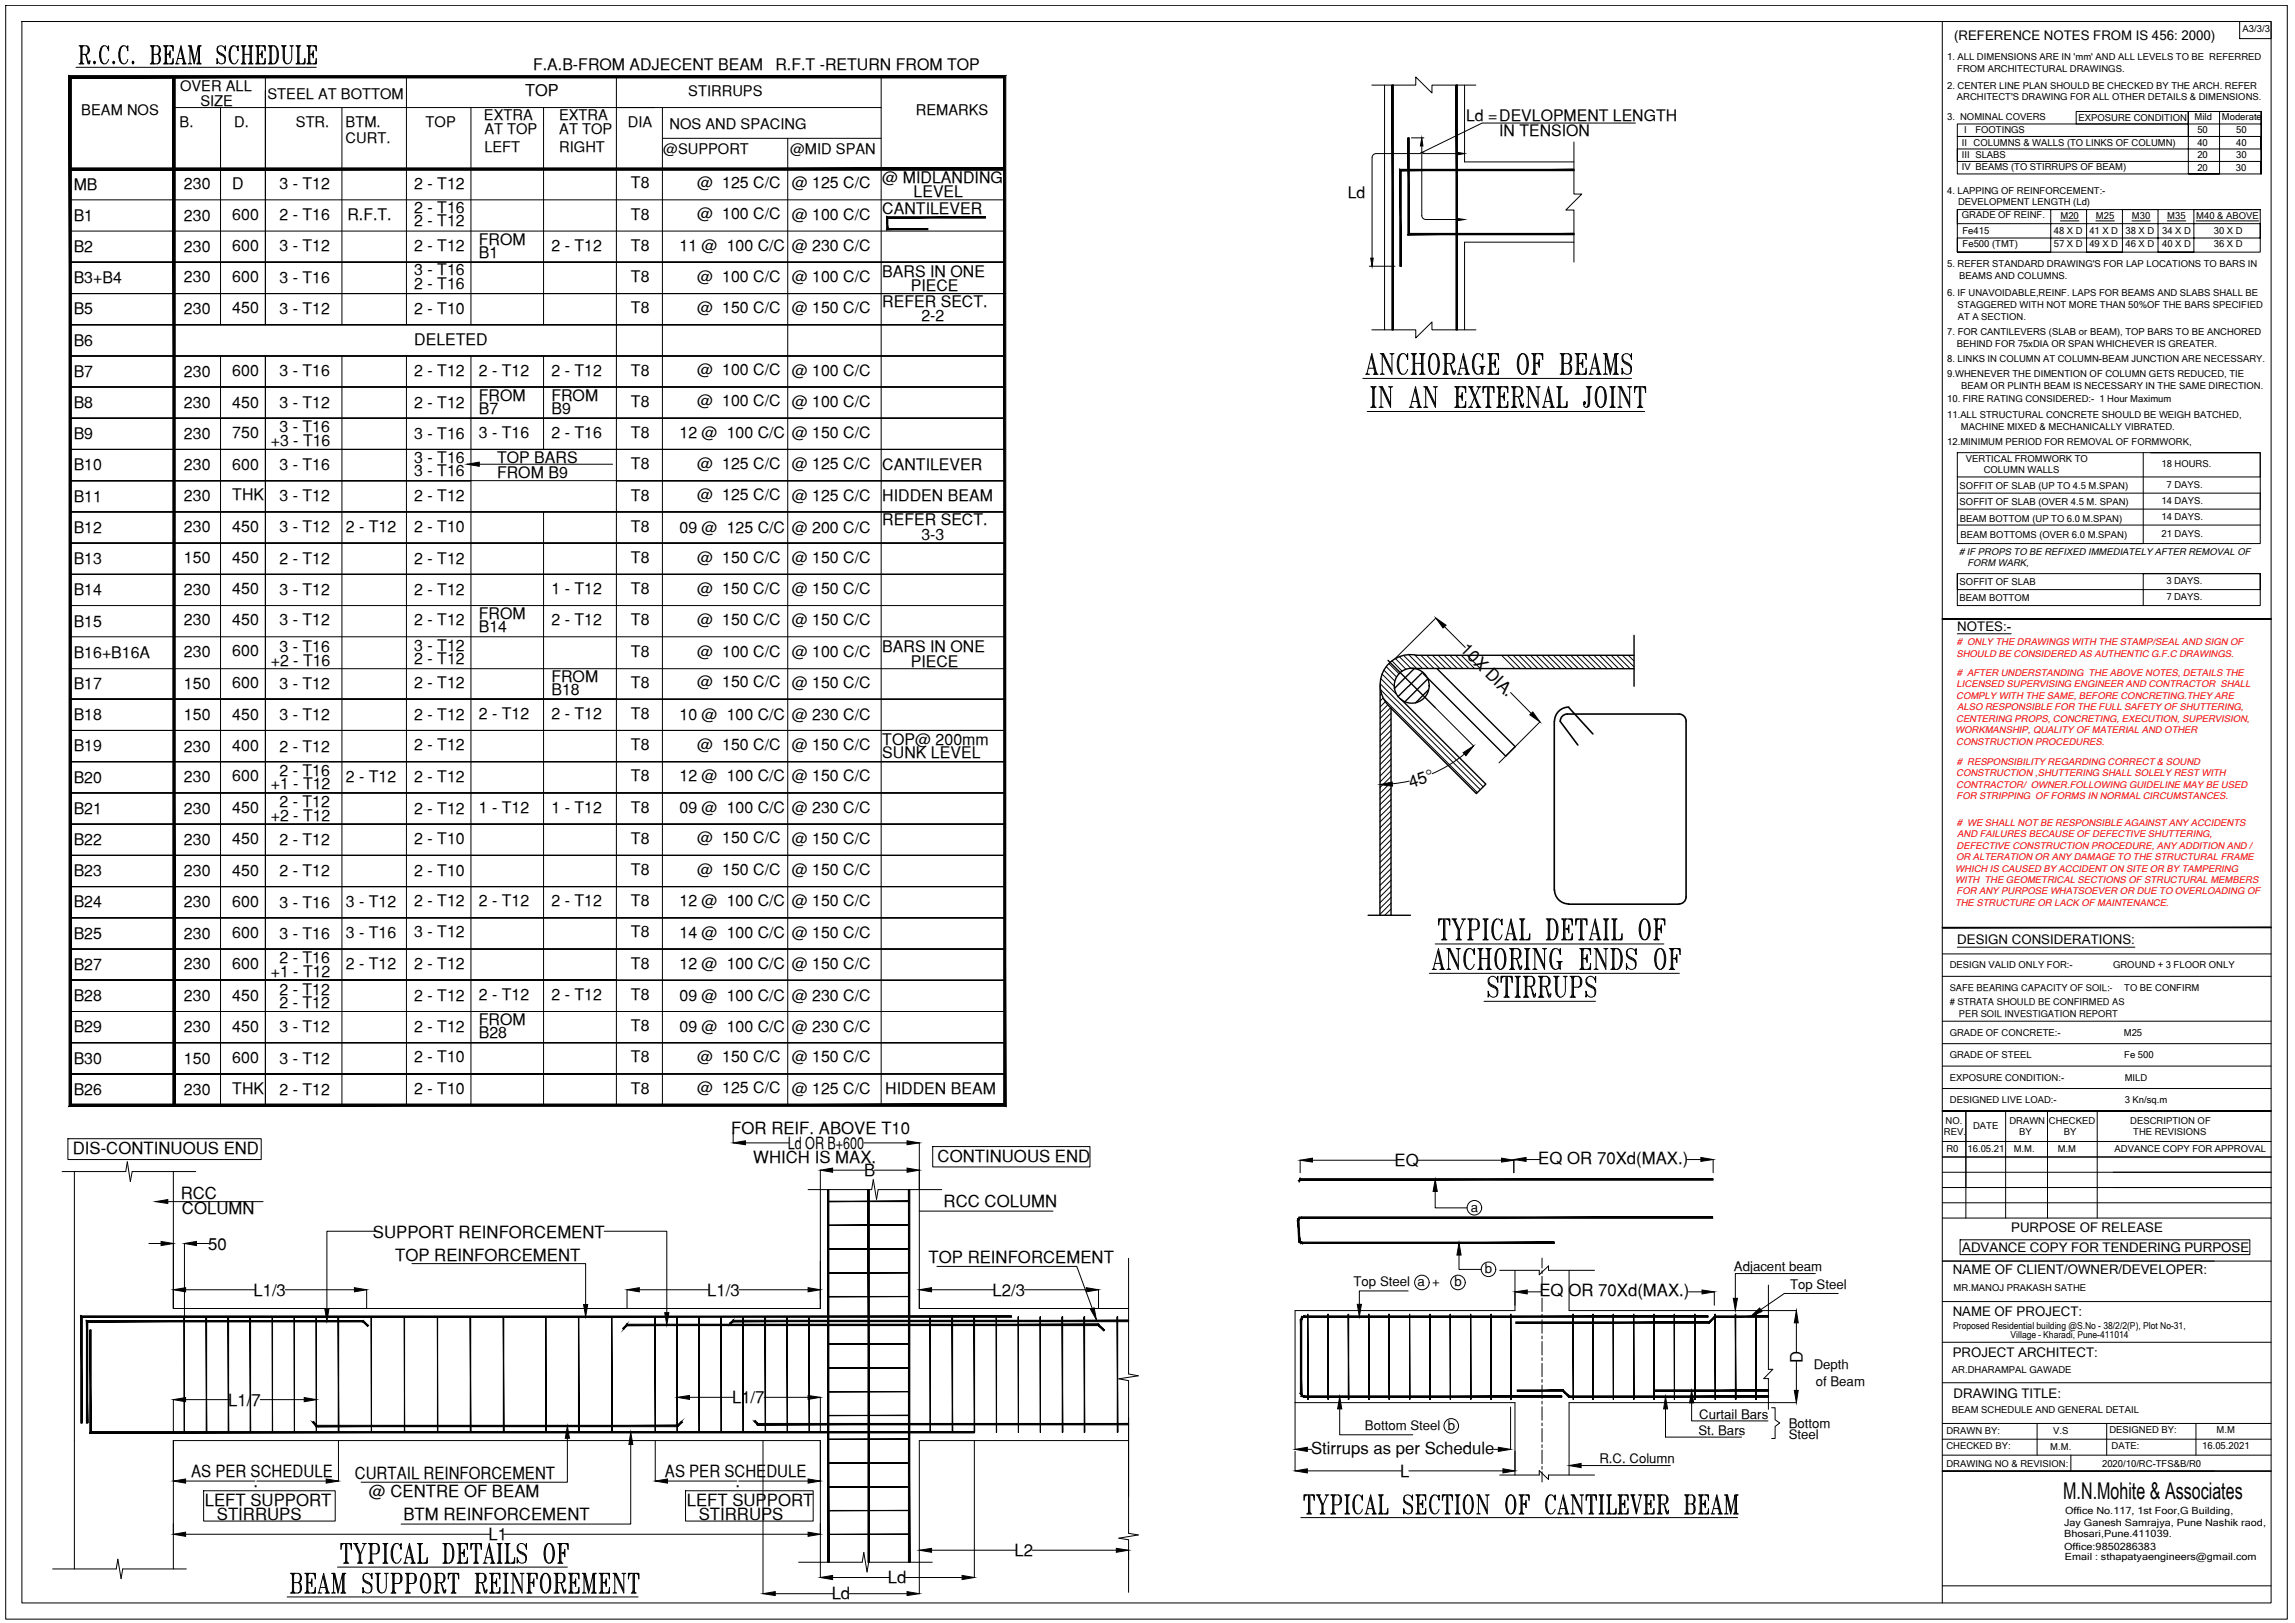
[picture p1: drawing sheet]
<svg xmlns="http://www.w3.org/2000/svg" width="420mm" height="297mm" viewBox="0 0 420 297" stroke-linecap="round" stroke-linejoin="round" font-family="sans-serif">
<defs><g id="words">
<text font-size="4.2" x="377.7" y="274.3">M.N.Mohite &amp; Associates</text>
<g font-size="3.1">
<text x="267.3" y="119" transform="rotate(45 267.3 119)">10X DIA.</text>
<text x="258.3" y="144.2" transform="rotate(-18 258.3 144.2)">45°</text>
<text x="133.9" y="207.6">FOR REIF. ABOVE T10</text>
<text x="13.3" y="211.1">DIS-CONTINUOUS END</text>
<text x="137.9" y="212.8">WHICH IS MAX.</text>
<text x="144.2" y="210.2">Ld OR B+600</text>
<text x="158.2" y="215.3">B</text>
<text x="171.6" y="212.7">CONTINUOUS END</text>
<text x="255.3" y="213.4">EQ</text>
<text x="281.6" y="213">EQ OR 70Xd(MAX.)</text>
<text x="33.1" y="219.4">RCC</text>
<text x="172.7" y="221">RCC COLUMN</text>
<text x="33.3" y="222.2">COLUMN</text>
<text x="68.3" y="226.5">SUPPORT REINFORCEMENT</text>
<text x="38.1" y="228.7">50</text>
<text x="72.3" y="230.7">TOP REINFORCEMENT</text>
<text x="170" y="231.1">TOP REINFORCEMENT</text>
<text x="46.4" y="237.1">L1/3</text>
<text x="129.4" y="237.1">L1/3</text>
<text x="181.7" y="237.1">L2/3</text>
<text x="281.8" y="237.2">EQ OR 70Xd(MAX.)</text>
<text x="330" y="249.5" transform="rotate(-90 330 249.5)">D</text>
<text x="41.8" y="257.3">L1/7</text>
<text x="134" y="256.8">L1/7</text>
<text x="240" y="266.1">Stirrups as per Schedule</text>
<text x="35" y="270.4">AS PER SCHEDULE</text>
<text x="37.5" y="275.6">LEFT SUPPORT</text>
<text x="46.4" y="272.2">.</text>
<text x="65" y="270.8">CURTAIL REINFORCEMENT</text>
<text x="67.5" y="274">@ CENTRE OF BEAM</text>
<text x="121.7" y="270.4">AS PER SCHEDULE</text>
<text x="125.7" y="275.6">LEFT SUPPORT</text>
<text x="134.6" y="272.2">.</text>
<text x="256.3" y="270.3">L</text>
<text x="39.7" y="278.2">STIRRUPS</text>
<text x="73.9" y="278.3">BTM REINFORCEMENT</text>
<text x="89.4" y="281.9">L1</text>
<text x="127.9" y="278.2">STIRRUPS</text>
<text x="185.7" y="284.9">L2</text>
<text x="152.3" y="292.7">Ld</text>
<text x="162.5" y="289.8">Ld</text>
</g>
<text font-size="3" x="96.1" y="17.6">TOP</text>
<g font-size="2.9">
<text x="97.6" y="12.8">F.A.B-FROM ADJECENT BEAM</text>
<text x="142" y="12.8">R.F.T -RETURN FROM TOP</text>
<text x="268.4" y="22.1">Ld =DEVLOPMENT LENGTH</text>
<text x="274.5" y="24.9">IN TENSION</text>
<text x="13.5" y="34.8">MB</text>
<text x="33.7" y="34.7">230</text>
<text x="42.5" y="34.6">D</text>
<text x="51.2" y="34.7">3 - T12</text>
<text x="75.8" y="34.7">2 - T12</text>
<text x="115.5" y="34.5">T8</text>
<text x="127.6" y="34.4">@ 125 C/C</text>
<text x="144.9" y="34.5">@ 125 C/C</text>
<text x="161.5" y="33.6">@ MIDLANDING</text>
<text x="13.5" y="40.4">B1</text>
<text x="33.7" y="40.4">230</text>
<text x="42.5" y="40.3">600</text>
<text x="51.2" y="40.3">2 - T16</text>
<text x="63.6" y="40.3">R.F.T.</text>
<text x="75.8" y="38.9">2 - T16</text>
<text x="75.8" y="41.4">2 - T12</text>
<text x="115.5" y="40.2">T8</text>
<text x="127.6" y="40.1">@ 100 C/C</text>
<text x="144.9" y="40.2">@ 100 C/C</text>
<text x="161.5" y="39.2">CANTILEVER</text>
<text x="167.2" y="36.1">LEVEL</text>
<text x="246.7" y="36.2">Ld</text>
<text x="13.5" y="46.1">B2</text>
<text x="33.7" y="46.1">230</text>
<text x="42.5" y="46">600</text>
<text x="51.2" y="46">3 - T12</text>
<text x="75.8" y="46">2 - T12</text>
<text x="87.7" y="44.8">FROM</text>
<text x="87.7" y="47.2">B1</text>
<text x="101" y="45.9">2 - T12</text>
<text x="115.5" y="45.9">T8</text>
<text x="124.4" y="45.9">11 @ 100 C/C</text>
<text x="144.9" y="45.9">@ 230 C/C</text>
<text x="13.5" y="51.8">B3+B4</text>
<text x="33.7" y="51.7">230</text>
<text x="42.5" y="51.6">600</text>
<text x="51.2" y="51.7">3 - T16</text>
<text x="75.8" y="50.4">3 - T16</text>
<text x="75.8" y="52.8">2 - T16</text>
<text x="115.5" y="51.6">T8</text>
<text x="127.6" y="51.5">@ 100 C/C</text>
<text x="144.9" y="51.6">@ 100 C/C</text>
<text x="161.5" y="50.7">BARS IN ONE</text>
<text x="166.7" y="53.3">PIECE</text>
<text x="13.5" y="57.5">B5</text>
<text x="33.7" y="57.4">230</text>
<text x="42.5" y="57.3">450</text>
<text x="51.2" y="57.4">3 - T12</text>
<text x="75.8" y="57.4">2 - T10</text>
<text x="115.5" y="57.3">T8</text>
<text x="127.6" y="57.2">@ 150 C/C</text>
<text x="144.9" y="57.3">@ 150 C/C</text>
<text x="161.5" y="56.1">REFER SECT.</text>
<text x="168.7" y="58.8">2-2</text>
<text x="13.5" y="63.2">B6</text>
<text x="75.8" y="63.2">DELETED</text>
<text x="13.5" y="69">B7</text>
<text x="33.7" y="69">230</text>
<text x="42.5" y="68.7">600</text>
<text x="51.2" y="68.9">3 - T16</text>
<text x="75.8" y="68.9">2 - T12</text>
<text x="87.7" y="68.7">2 - T12</text>
<text x="101" y="68.7">2 - T12</text>
<text x="115.5" y="68.7">T8</text>
<text x="127.6" y="68.7">@ 100 C/C</text>
<text x="144.9" y="68.7">@ 100 C/C</text>
<text x="13.5" y="74.7">B8</text>
<text x="33.7" y="74.7">230</text>
<text x="42.5" y="74.6">450</text>
<text x="51.2" y="74.6">3 - T12</text>
<text x="75.8" y="74.6">2 - T12</text>
<text x="87.7" y="73.3">FROM</text>
<text x="87.7" y="75.7">B7</text>
<text x="101" y="73.3">FROM</text>
<text x="101" y="75.7">B9</text>
<text x="115.5" y="74.5">T8</text>
<text x="127.6" y="74.4">@ 100 C/C</text>
<text x="144.9" y="74.5">@ 100 C/C</text>
<text x="13.5" y="80.4">B9</text>
<text x="33.7" y="80.4">230</text>
<text x="42.5" y="80.2">750</text>
<text x="49.6" y="81.7">+3 - T16</text>
<text x="51.2" y="79.1">3 - T16</text>
<text x="75.8" y="80.3">3 - T16</text>
<text x="87.7" y="80.2">3 - T16</text>
<text x="101" y="80.2">2 - T16</text>
<text x="115.5" y="80.2">T8</text>
<text x="124.4" y="80.2">12 @ 100 C/C</text>
<text x="144.9" y="80.2">@ 150 C/C</text>
<text x="13.5" y="86.1">B10</text>
<text x="33.7" y="86.1">230</text>
<text x="42.5" y="86">600</text>
<text x="51.2" y="86">3 - T16</text>
<text x="75.8" y="84.7">3 - T16</text>
<text x="75.8" y="87.1">3 - T16</text>
<text x="91" y="84.8">TOP BARS</text>
<text x="91" y="87.5">FROM B9</text>
<text x="115.5" y="85.9">T8</text>
<text x="127.6" y="85.8">@ 125 C/C</text>
<text x="144.9" y="85.9">@ 125 C/C</text>
<text x="161.5" y="86">CANTILEVER</text>
<text x="13.5" y="91.8">B11</text>
<text x="33.7" y="91.7">230</text>
<text x="42.5" y="91.6">THK</text>
<text x="51.2" y="91.7">3 - T12</text>
<text x="75.8" y="91.7">2 - T12</text>
<text x="115.5" y="91.6">T8</text>
<text x="127.6" y="91.5">@ 125 C/C</text>
<text x="144.9" y="91.6">@ 125 C/C</text>
<text x="161.5" y="91.7">HIDDEN BEAM</text>
<text x="13.5" y="97.5">B12</text>
<text x="33.7" y="97.4">230</text>
<text x="42.5" y="97.3">450</text>
<text x="51.2" y="97.5">3 - T12</text>
<text x="63.3" y="97.5">2 - T12</text>
<text x="75.8" y="97.5">2 - T10</text>
<text x="115.5" y="97.3">T8</text>
<text x="124.4" y="97.5">09 @ 125 C/C</text>
<text x="144.9" y="97.5">@ 200 C/C</text>
<text x="161.5" y="96.1">REFER SECT.</text>
<text x="168.7" y="98.8">3-3</text>
<text x="13.5" y="103.3">B13</text>
<text x="33.7" y="103.1">150</text>
<text x="42.5" y="103">450</text>
<text x="51.2" y="103.2">2 - T12</text>
<text x="75.8" y="103.2">2 - T12</text>
<text x="115.5" y="103">T8</text>
<text x="127.6" y="103">@ 150 C/C</text>
<text x="144.9" y="103">@ 150 C/C</text>
<text x="13.5" y="109">B14</text>
<text x="33.7" y="108.8">230</text>
<text x="42.5" y="108.7">450</text>
<text x="51.2" y="108.9">3 - T12</text>
<text x="75.8" y="108.9">2 - T12</text>
<text x="87.7" y="113.3">FROM</text>
<text x="101" y="108.8">1 - T12</text>
<text x="115.5" y="108.7">T8</text>
<text x="127.6" y="108.7">@ 150 C/C</text>
<text x="144.9" y="108.7">@ 150 C/C</text>
<text x="13.5" y="114.7">B15</text>
<text x="33.7" y="114.4">230</text>
<text x="42.5" y="114.3">450</text>
<text x="51.2" y="114.5">3 - T12</text>
<text x="51.2" y="119.3">3 - T16</text>
<text x="75.8" y="114.5">2 - T12</text>
<text x="75.8" y="119.1">3 - T12</text>
<text x="87.7" y="115.7">B14</text>
<text x="101" y="114.5">2 - T12</text>
<text x="115.5" y="114.4">T8</text>
<text x="127.6" y="114.4">@ 150 C/C</text>
<text x="144.9" y="114.4">@ 150 C/C</text>
<text x="161.5" y="119.4">BARS IN ONE</text>
<text x="13.5" y="120.4">B16+B16A</text>
<text x="33.7" y="120.3">230</text>
<text x="42.5" y="120.1">600</text>
<text x="42.5" y="126">600</text>
<text x="49.6" y="121.9">+2 - T16</text>
<text x="75.8" y="125.9">2 - T12</text>
<text x="75.8" y="121.5">2 - T12</text>
<text x="101" y="124.8">FROM</text>
<text x="115.5" y="120.3">T8</text>
<text x="115.5" y="125.9">T8</text>
<text x="127.6" y="125.8">@ 150 C/C</text>
<text x="127.6" y="120.2">@ 100 C/C</text>
<text x="144.9" y="125.9">@ 150 C/C</text>
<text x="144.9" y="120.3">@ 100 C/C</text>
<text x="166.7" y="122">PIECE</text>
<text x="13.5" y="126.1">B17</text>
<text x="13.5" y="131.8">B18</text>
<text x="33.7" y="126.1">150</text>
<text x="33.7" y="131.8">150</text>
<text x="42.5" y="131.7">450</text>
<text x="51.2" y="131.7">3 - T12</text>
<text x="51.2" y="126.2">3 - T12</text>
<text x="75.8" y="131.7">2 - T12</text>
<text x="87.7" y="131.6">2 - T12</text>
<text x="101" y="127.1">B18</text>
<text x="101" y="131.6">2 - T12</text>
<text x="115.5" y="131.6">T8</text>
<text x="124.4" y="131.7">10 @ 100 C/C</text>
<text x="144.9" y="131.7">@ 230 C/C</text>
<text x="13.5" y="137.5">B19</text>
<text x="33.7" y="137.5">230</text>
<text x="42.5" y="137.4">400</text>
<text x="51.2" y="137.6">2 - T12</text>
<text x="75.8" y="137.3">2 - T12</text>
<text x="115.5" y="137.3">T8</text>
<text x="127.6" y="137.2">@ 150 C/C</text>
<text x="144.9" y="137.3">@ 150 C/C</text>
<text x="161.5" y="136.3">TOP@ 200mm</text>
<text x="13.5" y="143.2">B20</text>
<text x="33.7" y="143.1">230</text>
<text x="42.5" y="143">600</text>
<text x="51.2" y="141.9">2 - T16</text>
<text x="63.3" y="143.2">2 - T12</text>
<text x="75.8" y="143.2">2 - T12</text>
<text x="115.5" y="143">T8</text>
<text x="124.4" y="143">12 @ 100 C/C</text>
<text x="144.9" y="143">@ 150 C/C</text>
<text x="161.5" y="138.7">SUNK LEVEL</text>
<text x="13.5" y="148.9">B21</text>
<text x="33.7" y="149">230</text>
<text x="42.5" y="148.8">450</text>
<text x="49.6" y="144.5">+1 - T12</text>
<text x="51.2" y="147.7">2 - T12</text>
<text x="75.8" y="148.9">2 - T12</text>
<text x="87.7" y="148.7">1 - T12</text>
<text x="101" y="148.7">1 - T12</text>
<text x="115.5" y="148.7">T8</text>
<text x="124.4" y="148.8">09 @ 100 C/C</text>
<text x="144.9" y="148.8">@ 230 C/C</text>
<text x="13.5" y="154.6">B22</text>
<text x="33.7" y="154.7">230</text>
<text x="42.5" y="154.6">450</text>
<text x="49.6" y="150.2">+2 - T12</text>
<text x="51.2" y="154.7">2 - T12</text>
<text x="75.8" y="154.4">2 - T10</text>
<text x="115.5" y="154.4">T8</text>
<text x="127.6" y="154.3">@ 150 C/C</text>
<text x="144.9" y="154.4">@ 150 C/C</text>
<text x="13.5" y="160.4">B23</text>
<text x="33.7" y="160.4">230</text>
<text x="42.5" y="160.3">450</text>
<text x="51.2" y="160.3">2 - T12</text>
<text x="75.8" y="160.3">2 - T10</text>
<text x="115.5" y="160.1">T8</text>
<text x="127.6" y="160.1">@ 150 C/C</text>
<text x="144.9" y="160.1">@ 150 C/C</text>
<text x="13.5" y="166.1">B24</text>
<text x="33.7" y="166.1">230</text>
<text x="42.5" y="166">600</text>
<text x="51.2" y="166.2">3 - T16</text>
<text x="63.3" y="166">3 - T12</text>
<text x="75.8" y="165.9">2 - T12</text>
<text x="87.7" y="165.9">2 - T12</text>
<text x="101" y="165.9">2 - T12</text>
<text x="115.5" y="165.9">T8</text>
<text x="124.4" y="165.9">12 @ 100 C/C</text>
<text x="144.9" y="165.9">@ 150 C/C</text>
<text x="13.5" y="171.8">B25</text>
<text x="33.7" y="171.8">230</text>
<text x="42.5" y="171.7">600</text>
<text x="51.2" y="171.9">3 - T16</text>
<text x="63.3" y="171.7">3 - T16</text>
<text x="75.8" y="171.6">3 - T12</text>
<text x="115.5" y="171.6">T8</text>
<text x="124.4" y="171.7">14 @ 100 C/C</text>
<text x="144.9" y="171.7">@ 150 C/C</text>
<text x="13.5" y="177.5">B27</text>
<text x="33.7" y="177.4">230</text>
<text x="42.5" y="177.3">600</text>
<text x="49.6" y="178.8">+1 - T12</text>
<text x="51.2" y="176.2">2 - T16</text>
<text x="63.3" y="177.4">2 - T12</text>
<text x="75.8" y="177.4">2 - T12</text>
<text x="115.5" y="177.3">T8</text>
<text x="124.4" y="177.3">12 @ 100 C/C</text>
<text x="144.9" y="177.3">@ 150 C/C</text>
<text x="13.5" y="183.2">B28</text>
<text x="33.7" y="183.2">230</text>
<text x="42.5" y="183.1">450</text>
<text x="51.2" y="182">2 - T12</text>
<text x="51.2" y="184.5">2 - T12</text>
<text x="75.8" y="183.1">2 - T12</text>
<text x="87.7" y="183">2 - T12</text>
<text x="101" y="183">2 - T12</text>
<text x="115.5" y="183">T8</text>
<text x="124.4" y="183.1">09 @ 100 C/C</text>
<text x="144.9" y="183.1">@ 230 C/C</text>
<text x="13.5" y="188.9">B29</text>
<text x="33.7" y="188.9">230</text>
<text x="42.5" y="188.8">450</text>
<text x="51.2" y="188.8">3 - T12</text>
<text x="75.8" y="188.8">2 - T12</text>
<text x="87.7" y="187.6">FROM</text>
<text x="87.7" y="190">B28</text>
<text x="115.5" y="188.7">T8</text>
<text x="124.4" y="188.8">09 @ 100 C/C</text>
<text x="144.9" y="188.8">@ 230 C/C</text>
<text x="13.5" y="194.6">B30</text>
<text x="33.7" y="194.6">150</text>
<text x="42.5" y="194.6">600</text>
<text x="51.2" y="194.7">3 - T12</text>
<text x="75.8" y="194.4">2 - T10</text>
<text x="115.5" y="194.4">T8</text>
<text x="127.6" y="194.4">@ 150 C/C</text>
<text x="144.9" y="194.4">@ 150 C/C</text>
<text x="13.5" y="200.4">B26</text>
<text x="33.7" y="200.4">230</text>
<text x="42.5" y="200.3">THK</text>
<text x="51.2" y="200.4">2 - T12</text>
<text x="75.8" y="200.2">2 - T10</text>
<text x="115.5" y="200.2">T8</text>
<text x="127.6" y="200.1">@ 125 C/C</text>
<text x="144.9" y="200.2">@ 125 C/C</text>
<text x="162.1" y="200.2">HIDDEN BEAM</text>
</g>
<g font-size="2.7">
<text x="33" y="16.6">OVER ALL</text>
<text x="126" y="17.6">STIRRUPS</text>
<text x="14.9" y="21.1">BEAM NOS</text>
<text x="32.9" y="23.2">B.</text>
<text x="36.7" y="19.5">SIZE</text>
<text x="42.9" y="23.2">D.</text>
<text x="49" y="18.2">STEEL AT BOTTOM</text>
<text x="54.2" y="23.2">STR.</text>
<text x="63.3" y="23.2">BTM.</text>
<text x="77.9" y="23.2">TOP</text>
<text x="88.6" y="22">EXTRA</text>
<text x="102.3" y="22">EXTRA</text>
<text x="115" y="23.2">DIA</text>
<text x="122.6" y="23.6">NOS AND SPACING</text>
<text x="167.7" y="21.1">REMARKS</text>
<text x="63.3" y="26.2">CURT.</text>
<text x="88.7" y="24.6">AT TOP</text>
<text x="88.7" y="27.7">LEFT</text>
<text x="102.4" y="24.6">AT TOP</text>
<text x="102.4" y="27.7">RIGHT</text>
<text x="121.4" y="28.1">@SUPPORT</text>
<text x="144.6" y="28.2">@MID SPAN</text>
</g>
<g font-size="2.4">
<text x="357.7" y="7.4">(REFERENCE NOTES FROM IS 456: 2000)</text>
<text x="358.3" y="115.5">NOTES:-</text>
<text x="358.3" y="172.8">DESIGN CONSIDERATIONS:</text>
<text x="269.3" y="221.8">a</text>
<text x="368.2" y="225.5">PURPOSE OF RELEASE</text>
<text x="271.9" y="233">b</text>
<text x="317.4" y="232.5">Adjacent beam</text>
<text x="357.5" y="233.2">NAME OF CLIENT/OWNER/DEVELOPER:</text>
<text x="359.2" y="229.1">ADVANCE COPY FOR TENDERING PURPOSE</text>
<text x="247.8" y="235.3">Top Steel a +</text>
<text x="266.3" y="235.3">b</text>
<text x="327.7" y="236">Top Steel</text>
<text x="357.5" y="240.9">NAME OF PROJECT:</text>
<text x="332" y="250.6">Depth</text>
<text x="357.5" y="248.3">PROJECT ARCHITECT:</text>
<text x="332.4" y="253.6">of Beam</text>
<text x="357.7" y="255.9">DRAWING TITLE:</text>
<text x="249.9" y="261.8">Bottom Steel b</text>
<text x="310.9" y="262.6">St. Bars</text>
<text x="311.1" y="259.7">Curtail Bars</text>
<text x="327.5" y="261.4">Bottom</text>
<text x="327.5" y="263.4">Steel</text>
<text x="292.8" y="267.7">R.C. Column</text>
</g>
<g font-size="1.8">
<text x="377.9" y="279.2">Jay Ganesh Samrajya, Pune Nashik raod,</text>
<text x="377.9" y="281.4">Bhosari,Pune.411039.</text>
<text x="378.1" y="277.1">Office No.117, 1st Foor,G Building,</text>
<text x="377.9" y="283.6">Office:9850286383</text>
<text x="378" y="285.6">Email : sthapatyaengineers@gmail.com</text>
</g>
<g font-size="1.7">
<text x="410.6" y="5.8">A3/3/3</text>
<text x="356.5" y="10.9">1. ALL DIMENSIONS ARE IN 'mm' AND ALL LEVELS TO BE REFERRED</text>
<text x="356.5" y="16.3">2. CENTER LINE PLAN SHOULD BE CHECKED BY THE ARCH. REFER</text>
<text x="358.3" y="13.1">FROM ARCHITECTURAL DRAWINGS.</text>
<text x="356.5" y="21.9">3. NOMINAL COVERS</text>
<text x="358.2" y="18.3">ARCHITECT'S DRAWING FOR ALL OTHER DETAILS &amp; DIMENSIONS.</text>
<text x="380.5" y="22.1">EXPOSURE CONDITION</text>
<text x="401.8" y="21.9">Mild</text>
<text x="406.8" y="21.9">Moderate</text>
<text x="359.2" y="26.7">II COLUMNS &amp; WALLS (TO LINKS OF COLUMN)</text>
<text x="359.2" y="28.9">III SLABS</text>
<text x="359.6" y="24.4">I</text>
<text x="361.6" y="24.4">FOOTINGS</text>
<text x="402.3" y="24.4">50</text>
<text x="402.3" y="26.7">40</text>
<text x="402.3" y="28.9">20</text>
<text x="409.4" y="24.4">50</text>
<text x="409.4" y="26.7">40</text>
<text x="409.4" y="28.9">30</text>
<text x="356.5" y="35.6">4. LAPPING OF REINFORCEMENT:-</text>
<text x="359.2" y="31.2">IV BEAMS (TO STIRRUPS OF BEAM)</text>
<text x="402.3" y="31.3">20</text>
<text x="409.3" y="31.3">30</text>
<text x="358.5" y="37.5">DEVELOPMENT LENGTH (Ld)</text>
<text x="359.2" y="39.9">GRADE OF REINF.</text>
<text x="377.2" y="40.1">M20</text>
<text x="383.7" y="40.1">M25</text>
<text x="390.3" y="40.1">M30</text>
<text x="396.8" y="40">M35</text>
<text x="402.1" y="40">M40 &amp; ABOVE</text>
<text x="359.3" y="42.9">Fe415</text>
<text x="359.3" y="45.2">Fe500 (TMT)</text>
<text x="376" y="42.9">48 X D</text>
<text x="376" y="45.2">57 X D</text>
<text x="382.5" y="42.9">41 X D</text>
<text x="382.5" y="45.2">49 X D</text>
<text x="389.1" y="42.9">38 X D</text>
<text x="389.1" y="45.2">46 X D</text>
<text x="395.8" y="42.9">34 X D</text>
<text x="395.8" y="45.2">40 X D</text>
<text x="405.3" y="42.8">30 X D</text>
<text x="405.3" y="45.1">36 X D</text>
<text x="356.5" y="48.9">5. REFER STANDARD DRAWING'S FOR LAP LOCATIONS TO BARS IN</text>
<text x="358.7" y="51.1">BEAMS AND COLUMNS.</text>
<text x="356.5" y="54.2">6. IF UNAVOIDABLE,REINF. LAPS FOR BEAMS AND SLABS SHALL BE</text>
<text x="358.4" y="56.4">STAGGERED WITH NOT MORE THAN 50%OF THE BARS SPECIFIED</text>
<text x="358.4" y="58.6">AT A SECTION.</text>
<text x="356.5" y="61.3">7. FOR CANTILEVERS (SLAB or BEAM), TOP BARS TO BE ANCHORED</text>
<text x="358.2" y="63.5">BEHIND FOR 75xDIA OR SPAN WHICHEVER IS GREATER.</text>
<text x="356.5" y="66.3">8. LINKS IN COLUMN AT COLUMN-BEAM JUNCTION ARE NECESSARY.</text>
<text x="356.5" y="69">9.WHENEVER THE DIMENTION OF COLUMN GETS REDUCED, TIE</text>
<text x="359.1" y="71.2">BEAM OR PLINTH BEAM IS NECESSARY IN THE SAME DIRECTION.</text>
<text x="356.5" y="73.7">10. FIRE RATING CONSIDERED:- 1 Hour Maximum</text>
<text x="356.5" y="76.6">11.ALL STRUCTURAL CONCRETE SHOULD BE WEIGH BATCHED,</text>
<text x="356.5" y="81.5">12.MINIMUM PERIOD FOR REMOVAL OF FORMWORK,</text>
<text x="359" y="78.8">MACHINE MIXED &amp; MECHANICALLY VIBRATED.</text>
<text x="358.8" y="89.4">SOFFIT OF SLAB (UP TO 4.5 M.SPAN)</text>
<text x="359.9" y="84.6">VERTICAL FROMWORK TO</text>
<text x="363.2" y="86.5">COLUMN WALLS</text>
<text x="395.7" y="85.6">18 HOURS.</text>
<text x="396.6" y="89.3">7 DAYS.</text>
<text x="358.8" y="92.4">SOFFIT OF SLAB (OVER 4.5 M. SPAN)</text>
<text x="358.8" y="95.5">BEAM BOTTOM (UP TO 6.0 M.SPAN)</text>
<text x="395.7" y="92.2">14 DAYS.</text>
<text x="395.7" y="95.2">14 DAYS.</text>
<text x="358.7" y="101.5"># IF PROPS TO BE REFIXED IMMEDIATELY AFTER REMOVAL OF</text>
<text x="358.9" y="98.5">BEAM BOTTOMS (OVER 6.0 M.SPAN)</text>
<text x="395.7" y="98.3">21 DAYS.</text>
<text x="358.8" y="107.1">SOFFIT OF SLAB</text>
<text x="360.2" y="103.6">FORM WARK,</text>
<text x="396.6" y="106.9">3 DAYS.</text>
<text x="358.8" y="110">BEAM BOTTOM</text>
<text x="396.6" y="109.9">7 DAYS.</text>
<text x="356.9" y="177.2">DESIGN VALID ONLY FOR:-</text>
<text x="386.9" y="177.2">GROUND + 3 FLOOR ONLY</text>
<text x="356.9" y="181.4">SAFE BEARING CAPACITY OF SOIL:-</text>
<text x="356.9" y="184"># STRATA SHOULD BE CONFIRMED AS</text>
<text x="388.9" y="181.4">TO BE CONFIRM</text>
<text x="356.9" y="189.6">GRADE OF CONCRETE:-</text>
<text x="358.6" y="186.1">PER SOIL INVESTIGATION REPORT</text>
<text x="388.8" y="189.6">M25</text>
<text x="356.9" y="193.7">GRADE OF STEEL</text>
<text x="357" y="197.8">EXPOSURE CONDITION:-</text>
<text x="388.9" y="193.7">Fe 500</text>
<text x="389" y="197.8">MILD</text>
<text x="357" y="201.9">DESIGNED LIVE LOAD:-</text>
<text x="389" y="201.9">3 Kn/sq.m</text>
<text x="355.9" y="207.7">REV.</text>
<text x="356.2" y="205.7">NO.</text>
<text x="361.2" y="206.7">DATE</text>
<text x="367.9" y="205.7">DRAWN</text>
<text x="369.7" y="207.7">BY</text>
<text x="375.1" y="205.7">CHECKED</text>
<text x="377.8" y="207.7">BY</text>
<text x="390" y="205.7">DESCRIPTION OF</text>
<text x="390.6" y="207.7">THE REVISIONS</text>
<text x="356.3" y="210.8">R0</text>
<text x="360.2" y="210.8">16.05.21</text>
<text x="368.7" y="210.8">M.M.</text>
<text x="376.7" y="210.8">M.M</text>
<text x="387.1" y="210.8">ADVANCE COPY FOR APPROVAL</text>
<text x="357.7" y="236.3">MR.MANOJ PRAKASH SATHE</text>
<text x="357.6" y="243.2">Proposed Residential building @S.No - 38/2/2(P), Plot No-31,</text>
<text x="368.1" y="244.9">Village – Kharadi, Pune-411014</text>
<text x="357.4" y="251.2">AR.DHARAMPAL GAWADE</text>
<text x="356.3" y="262.5">DRAWN BY:</text>
<text x="357.3" y="258.6">BEAM SCHEDULE AND GENERAL DETAIL</text>
<text x="375.9" y="262.4">V.S</text>
<text x="386.2" y="262.3">DESIGNED BY:</text>
<text x="405.8" y="262.3">M.M</text>
<text x="356.3" y="268.4">DRAWING NO &amp; REVISION:</text>
<text x="356.3" y="265.3">CHECKED BY:</text>
<text x="375.4" y="265.3">M.M.</text>
<text x="384.8" y="268.5">2020/10/RC-TFS&amp;B/R0</text>
<text x="386.6" y="265.3">DATE:</text>
<text x="403.2" y="265.3">16.05.2021</text>
</g>
<g font-size="1.7" fill="#f00">
<text x="358.3" y="118.1"># ONLY THE DRAWINGS WITH THE STAMP/SEAL AND SIGN OF</text>
<text x="358.2" y="120.2">SHOULD BE CONSIDERED AS AUTHENTIC G.F.C DRAWINGS.</text>
<text x="358.2" y="125.8">LICENSED SUPERVISING ENGINEER AND CONTRACTOR SHALL</text>
<text x="358.3" y="123.7"># AFTER UNDERSTANDING THE ABOVE NOTES, DETAILS THE</text>
<text x="358.1" y="127.9">COMPLY WITH THE SAME, BEFORE CONCRETING.THEY ARE</text>
<text x="358.3" y="130">ALSO RESPONSIBLE FOR THE FULL SAFETY OF SHUTTERING,</text>
<text x="358" y="134.2">WORKMANSHIP, QUALITY OF MATERIAL AND OTHER</text>
<text x="358.1" y="132.1">CENTERING PROPS, CONCRETING, EXECUTION, SUPERVISION,</text>
<text x="358.1" y="136.3">CONSTRUCTION PROCEDURES.</text>
<text x="358.1" y="142.1">CONSTRUCTION ,SHUTTERING SHALL SOLELY REST WITH</text>
<text x="358.3" y="140"># RESPONSIBILITY REGARDING CORRECT &amp; SOUND</text>
<text x="358.1" y="144.2">CONTRACTOR/ OWNER.FOLLOWING GUIDELINE MAY BE USED</text>
<text x="358.2" y="146.3">FOR STRIPPING OF FORMS IN NORMAL CIRCUMSTANCES.</text>
<text x="358.2" y="155.3">DEFECTIVE CONSTRUCTION PROCEDURE, ANY ADDITION AND /</text>
<text x="358.3" y="151.1"># WE SHALL NOT BE RESPONSIBLE AGAINST ANY ACCIDENTS</text>
<text x="358.3" y="153.2">AND FAILURES BECAUSE OF DEFECTIVE SHUTTERING,</text>
<text x="358" y="159.5">WHICH IS CAUSED BY ACCIDENT ON SITE OR BY TAMPERING</text>
<text x="358" y="161.6">WITH THE GEOMETRICAL SECTIONS OF STRUCTURAL MEMBERS</text>
<text x="358.1" y="157.4">OR ALTERATION OR ANY DAMAGE TO THE STRUCTURAL FRAME</text>
<text x="357.9" y="165.8">THE STRUCTURE OR LACK OF MAINTENANCE.</text>
<text x="358.2" y="163.7">FOR ANY PURPOSE WHATSOEVER OR DUE TO OVERLOADING OF</text>
</g>
</g></defs>
<!-- layer: SEC_  DIMENSION -->
<g fill="none" stroke="#000" stroke-width=".18">
<path d="M251.2 28.9v18.3M258.4 25.2h2.3M260 28.1h-8.1a.74 .74 0 0 0-.7 .8M260 28.1l.3-.2 .2 .2M260.3 26.7v12.7a.74 .74 0 0 0 .7 .8h5.7M260.5 28.1h6.2M299.4 22.5h-28.1l-11 5.4M250.7 48.7h4.7M87.7 85h24.5M262.9 113.1l-7.5 7.5M264.4 114.7l3.9 3.8M262.7 129.5l7.1 7"/>
<path d="M268.1 138a24.2 24.2 0 0 1-5.9 3.6M276.5 126.7l3.8 3.9M281.9 132.1l-7.5 7.5M258 143l-3.1 .4M30.7 219.9h17.5M134.2 207.3v1.9M136.5 209.2h7.9M150.2 214.2v3.5M152.4 214.2h6M158.1 209.2h8M160.1 214.2h6M168.3 209.2v8.5"/>
<path d="M238 212.3v2.3M240.3 212.3h15.3M259.6 212.3h15.3M262.7 218.1v3h5.9M277.1 212.2v2.4M279.4 212.2h2.5M308.9 212.2h2.5M313.6 212.2v2.4M27.2 227.6h2.3M31.7 227.6v11.9M33.8 227.6v13.4M34 236.1h12.6"/>
<path d="M36 227.6h2.2M52.2 236.1h12.7M67.1 236.1v3.4M68.8 225.3h-9v14.3M75.4 231.3h31.8v7.5M110.6 225.3h11.5v14.9M114.8 236.1v3.4M117 236.1h12.7M135.3 236.1h12.6M150.2 236.1v3.4M168.3 236.1v3.4M168.4 221.7h24.4"/>
<path d="M170.5 236.1h11.4M171.5 231.8h25.6l2.9 7.7M187.5 236.1h11.4M201.1 236.1v3.4M257.8 236.3h-8.9v2.4M267.1 229.7v2.6h4.1M277.4 236.4v2.5M279.6 236.4h2.5M309.1 236.4h2.5M313.8 236.4v2.5M323.8 239.9h5.1M332.3 233.1h-14.6v4.5"/>
<path d="M336.5 236.7h-9.8l-4.3 3M31.7 256.2v5.9M34 256.2h8M47.7 256.2h8M57.9 256.2v4.8M124 255.7v5.3M126.2 255.7h8.1M139.9 255.7h8M150.2 255.7v6.4M237.1 256.7v8.6M245.3 257.9v4.7h13.3M276.5 257.5v7.8"/>
<path d="M304.9 257.9v5.1h13.9M304.9 257v6M309.7 256.8v3.3h14M323.8 256.7h5.1M324.3 257.6h.7v2.2l.8 .6-.8 .7v2.2h-.7M328.9 242.1v5.3M328.9 249.2v5.3M31.7 263.7v7.4M31.7 278.8v2M34 271.1h12.7M47 271.1h12.7M62 263.7v7.4"/>
<path d="M103.9 263.2v8.1h-37.8M115.5 264.4v14.5h-42.1M120 263.7v7.4M122.2 271.1h12.7M135.2 271.1h12.7M139.7 263.7v28M150.2 263.7v7.4M150.2 278.8v2M178.4 263.7v25M237.1 265.6v3.6M239.3 269.2h17.3M239.3 265.3h.9"/>
<path d="M257.9 269.2h17.3M273.5 265.3h.8M277.4 265.6v3.6M289.5 268.2h16.3M34 280.8h55.7M92.2 280.8h55.7M141.9 291.7h10.6M150.2 285.9v2.8M152.4 288.7h10.4M155.5 291.7h10.6M165.8 288.7h10.3M168.3 283.7v.1"/>
<path d="M168.3 285.9v5.8M170.5 283.7h15.5M189 283.7h15.4M206.6 283.7v1.8"/>
</g>
<g fill="#000" stroke="#000" stroke-width=".18">
<path d="M260.3 25.2l.2 1.5h-.5zM260.3 27.9h.1zM266.7 40l1.4 .2-1.4 .2zM266.7 27.9l1.4 .2-1.4 .3zM250.9 47.2h.5l-.2 1.5zM85.5 85l2.2-.4v.7zM262.9 113.1l1.8 1.3-.5 .5zM267.9 137.8l1.9-1.3-1.4 1.8zM280.1 130.8l.5-.5 1.3 1.8zM252.6 143.6l2.3-.5v.8zM134.2 209.2l2.3-.4v.7zM150.2 214.2l2.2-.4v.7z"/>
<path d="M166.1 213.8l2.2 .4-2.2 .3zM166.1 208.8l2.2 .4-2.2 .3zM238 212.3l2.3-.3v.7zM262.7 215.9l.4 2.2h-.7zM274.9 212l2.2 .3-2.2 .4zM277.1 212.2l2.3-.4v.8zM311.4 211.8l2.2 .4-2.2 .4zM29.5 227.2l2.2 .4-2.2 .4zM28.5 219.9l2.2-.4v.8zM31.7 236.1l2.3-.4v.7zM33.8 227.6l2.2-.4v.8zM59.5 239.6h.7l-.4 2.2z"/>
<path d="M64.9 235.7l2.2 .4-2.2 .3zM106.8 238.8h.8l-.4 2.2zM114.8 236.1l2.2-.4v.7zM147.9 235.7l2.3 .4-2.3 .3zM168.3 236.1l2.2-.4v.7zM198.9 235.7l2.2 .4-2.2 .3zM199.6 239.6l.7-.2 .4 2.2zM248.5 238.7h.7l-.3 2.3zM267.1 227.5l.4 2.2h-.8zM277.4 236.4l2.2-.3v.7zM311.6 236.1l2.2 .3-2.2 .4zM317.3 237.6h.8l-.4 2.3z"/>
<path d="M31.7 256.2l2.3-.4v.7zM55.7 255.8l2.2 .4-2.2 .3zM121.7 240.2h.8l-.4 2.3zM124 255.7l2.2-.3v.7zM147.9 255.4l2.3 .3-2.3 .4zM245.3 255.6l.3 2.3h-.7zM304.9 255.6l.4 2.3h-.7zM309.7 254.5l.4 2.3h-.8zM320.5 241l1.6-1.6 .5 .6zM328.5 254.5h.7l-.3 2.2zM328.9 239.9l.3 2.2h-.7zM31.7 271.1l2.3-.4v.7z"/>
<path d="M59.7 270.7l2.3 .4-2.3 .3zM103.9 261l.4 2.2h-.8zM115.5 262.1l.4 2.3h-.8zM120 271.1l2.2-.4v.7zM147.9 270.7l2.3 .4-2.3 .3zM237.1 269.2l2.2-.4v.8zM237.1 265.3l2.2-.4v.7zM274.3 264.9l2.2 .4-2.2 .3zM275.2 268.8l2.2 .4-2.2 .4zM287.3 268.2l2.2-.4v.8zM31.7 280.8l2.3-.4v.8zM139.7 291.7l2.2-.4v.7z"/>
<path d="M147.9 280.4l2.3 .4-2.3 .4zM150.2 288.7l2.2-.4v.8zM166.1 291.3l2.2 .4-2.2 .3zM168.3 283.7l2.2-.3v.7zM176.1 288.3l2.3 .4-2.3 .4zM204.4 283.4l2.2 .3-2.2 .4z"/>
</g>
<!-- layer: SEC_Reinf. -->
<g fill="none" stroke="#000" stroke-width=".3">
<path d="M255 15.6v44.8M266.7 15.6v44.8M256.4 31.1h31.7M257.9 42.8h30.2M284.6 132v30.9M285.6 132l3.3 4.4M285.7 132a1.29 1.29 0 0 1 1.2-1.3h20.5a1.29 1.29 0 0 1 1.3 1.3M287.2 129.5l4.4 4.8M287.2 129.4a2.6 2.6 0 0 0-2.6 2.6M308.7 132v32.2M284.6 162.8a2.6 2.6 0 0 0 2.6 2.6M287.2 165.5h20.2"/>
<path d="M308.7 164.1a1.29 1.29 0 0 1-1.3 1.3M238 215.9h75.6M14.9 241v19.4M15.9 241.8v18.6M16.6 243.4v18.7M238.7 255.6h47.2M287.3 255.6h36.5M302.8 254.5h21"/>
</g>
<!-- layer: SEC_STEEL -->
<g fill="none" stroke="#000" stroke-width=".25">
<path d="M299.2 119.9h-39.9a5.5 5.5 0 0 0-6.1 3.1 5.5 5.5 0 0 0 1.5 6.6M299.2 116.3v9.3M252.7 125.4l-.1 42.1M254.1 120.9l8.6 8.6M256.4 127.9l15.6 15.6-1.7 1.7-15.6-15.6v37.9M258.4 122.3l40.8 .1M258.9 122.4l-3.6 3.6M260.4 123.1l-4.5 4.4M261.4 124.3l-4.2 4.2M261.5 126.2l-2.3 2.5M263.1 122.4l14.3 14.3-1.7 1.7-15.2-15.1M250.5 167.5h7.7"/>
<circle cx="258.5" cy="125.5" r="3.2"/>
</g>
<!-- layer: HATCH -->
<g fill="none" stroke="#000" stroke-width=".18">
<path d="M257 120l2.4 2.3M257.9 119.8l2.5 2.5M259 119.9l2.5 2.4M260.1 119.9l2.4 2.4M261.2 119.9l2.4 2.4M262.2 119.9l2.5 2.4M263.3 119.9l2.4 2.4M264.4 119.9l2.4 2.4M265.4 119.9l2.4 2.4M266.5 119.9l2.4 2.4M267.5 119.9l2.4 2.4M268.6 119.9l2.4 2.4"/>
<path d="M274.9 119.9l2.4 2.4M276 119.9l2.4 2.5M277 119.9l2.4 2.5M278.1 119.9l2.4 2.5M279.1 119.9l2.4 2.5M280.2 119.9l2.4 2.5M281.2 119.9l2.5 2.5M282.3 119.9l2.4 2.5M283.3 119.9l2.5 2.5M284.4 119.9l2.4 2.5M285.4 119.9l2.5 2.5M286.5 119.9l2.5 2.5"/>
<path d="M287.6 119.9l2.4 2.5M288.6 119.9l2.5 2.5M289.7 119.9l2.4 2.5M290.7 119.9l2.5 2.5M291.8 119.9l2.4 2.5M292.8 119.9l2.5 2.5M293.9 119.9l2.4 2.5M295 119.9l2.4 2.5M296 119.9l2.4 2.5M297 119.9l2.2 2.1M298.1 119.9l1.1 1.1M252.7 125.1l18.9 18.9"/>
<path d="M252.7 126.2h.1M252.8 126.2l18.2 18.3M252.8 124.2l2.8 2.8M252.9 127l-.2 .3M253 123.4l2.2 2.2M253.2 127.8l-.5 .5M253.3 127.8l17.2 17.3M253.4 122.6l1.9 2M253.6 128.4l-.9 1M253.8 122l1.9 1.9M254 129l-1.3 1.4M254.3 121.5l1.8 1.8"/>
<path d="M254.6 129.5l-1.9 2M254.7 140l-2 2M254.7 138.9l-2 2.1M254.7 137.9l-2 2M254.7 136.8l-2 2.1M254.7 135.8l-2 2M254.7 134.7l-2 2M254.7 133.7l-2 2M254.7 132.6l-2 2M254.7 131.6l-2 2M254.7 130.5l-2 2M254.8 120.9l1.9 2"/>
<path d="M255.5 120.5l1.9 2M256.2 120.2l2.1 2.1M254.7 159l-2.1 2M254.7 157.9l-2.1 2.1M254.7 156.9l-2.1 2M254.7 155.8l-2.1 2.1M254.7 154.8l-2.1 2M254.7 153.7l-2.1 2M254.7 152.7l-2.1 2M254.7 151.6l-2.1 2M254.7 150.5l-2.1 2.1M254.7 149.5l-2.1 2"/>
<path d="M254.7 148.4l-2.1 2.1M254.7 147.4l-2.1 2M254.7 146.3l-2.1 2M254.7 145.3l-2.1 2M254.7 144.2l-2.1 2.1M254.7 143.2l-2.1 2M254.7 142.1l-2.1 2M254.7 141.1l-2 2M254.7 167.4l-.1 .1M254.7 166.4l-1.2 1.1M254.7 165.3l-2.1 2M254.7 164.3l-2.1 2"/>
<path d="M254.7 163.2l-2.1 2M254.7 162.1l-2.1 2.1M254.7 161.1l-2.1 2M254.7 160.1l-2.1 2"/>
</g>
<!-- layer: SEC_Main Title -->
<g fill="none" stroke="#000" stroke-width=".18">
<path d="M13.9 12.3h44M14.5 8.4h1.3a.82 .82 0 0 1 .6 .8 .82 .82 0 0 1-.6 .7h-.8M14.5 11.7h.9M14.6 8.4l.2 .1M14.7 8.4l.1 .3M14.8 8.4v3.3M14.8 11.5l-.2 .2M14.8 11.3l-.1 .4M14.9 8.5v3M15 8.4v3.3M15 11.3l.1 .4M15 11.5l.3 .2"/>
<path d="M15.1 8.4l-.1 .3M15.3 8.4l-.3 .1M15.5 9.9a2.38 2.38 0 0 1 .6 1.8h.3l.1-.7M15.7 10.1l.4 1.1 .1 .1 .3-.1M15.8 8.4a1.16 1.16 0 0 1 .2 1.4l-.2 .1M16 11l.1 .3 .3 .2M16.1 8.7l.1 .3-.1 .6M17.3 11.2l.2 .1-.2 .4-.2-.2zM17.3 11.3v.2zM18.6 8.8a3 3 0 0 0 0 2.4M19 8.4a2.32 2.32 0 0 0-.4 2.6l.4 .7M19.8 8.8l.1-.4v.9l-.4-.8a.75 .75 0 0 0-.7 0 .75 .75 0 0 0-.4 .6 2.65 2.65 0 0 0 .3 2.4l.3 .2a.85 .85 0 0 0 .9-.8"/>
<path d="M20.8 11.2l.2 .1-.1 .4-.3-.2zM20.8 11.3l.1 .2zM22.1 8.8a3 3 0 0 0 0 2.4M22.5 8.4a1.94 1.94 0 0 0-.5 2l.3 1.1 .2 .2M23.3 8.8l.1-.4v.9l-.1-.5a.75 .75 0 0 0-.8-.4 .75 .75 0 0 0-.6 .7 2.5 2.5 0 0 0 .3 2.4 .71 .71 0 0 0 .8 .1 .71 .71 0 0 0 .4-.7M24.3 11.2l.2 .1-.1 .4-.2-.2zM24.3 11.3h.1v.2h-.1zM27.5 8.4h1.3a.82 .82 0 0 1 .6 .8 .82 .82 0 0 1-.6 .7M27.6 8.4l.2 .1M27.7 8.4l.1 .3M27.8 8.4v3.3M27.8 11.5l-.2 .2"/>
<path d="M27.8 11.3l-.1 .4M27.9 8.5v3M28.1 8.4v3.3M28.1 11.3v.4M28.1 11.5l.2 .2M28.1 8.4v.3M28.3 8.4l-.2 .1M28.8 8.4l.2 .1 .2 .3-.2 1-.2 .1h-.7M28.8 9.9a.94 .94 0 0 1 .6 .9 .94 .94 0 0 1-.6 .9h-1.3M28.8 9.9l.2 .2 .2 .3v.8l-.4 .5M29.2 8.7v.9M29.2 10.2v1.1"/>
<path d="M29.9 8.4h1.8v.9l-.1-.9M29.9 11.7h1.8v-1l-.1 1M30 8.4l.3 .1M30.1 8.4l.2 .3M30.3 8.4v3.3M30.3 11.5l-.3 .2M30.3 11.3l-.2 .4M30.3 8.5v3M30.5 8.4v3.3M30.5 9.9h.6M30.5 11.3l.1 .4M30.5 11.5l.2 .2"/>
<path d="M30.6 8.4l-.1 .3M30.7 8.4l-.2 .1M31.1 9.3v1.3l-.1-.7zM31.1 9.6l-.2 .3 .2 .3M31.1 9.8l-.4 .1 .4 .2M31.1 8.4l.6 .1M31.4 8.4l.3 .3M31.4 8.4l.3 .4M31.7 11.5l-.6 .2M31.7 11.3l-.3 .4M31.7 11.2l-.3 .5M32.1 11.7h.7"/>
<path d="M32.2 11.7l.1-.2 .2 .2M32.3 11.5l.8-3.1 .8 3.3M32.5 10.7h1.1M33 8.8l.7 2.9M33.1 8.8l.7 2.9M33.3 11.7h.8M33.7 11.5l-.3 .2M33.7 11.3l-.1 .4M33.8 11.3l.2 .4M34.4 11.7h.7M34.4 8.4h.6l.6 2.8M34.5 11.7l.3-.2 .2 .2"/>
<path d="M34.5 8.4l.3 .1M34.8 11.5v-3.1l.7 3.3 .8-3.3v3.3M34.9 8.4l.6 2.8M36 11.7h.9M36.3 8.4h.6M36.3 11.5l-.2 .2M36.3 11.3l-.1 .4M36.4 8.5v3M36.5 8.4v3.3M36.5 11.3l.1 .4M36.5 11.5l.2 .2M36.6 8.4l-.1 .3"/>
<path d="M36.7 8.4l-.2 .1M39.8 9.3l.4 .5 .8 .4 .2 .4M39.9 8.5a.76 .76 0 0 0 .3 1.1l.6 .3a.93 .93 0 0 1 .5 1.1 .93 .93 0 0 1-.9 .7l-.6-.5-.1-.5v1l.1-.5M41.2 8.8l.1-.4v.9a.84 .84 0 0 0-.4-.8 .84 .84 0 0 0-1 0 .97 .97 0 0 0 .3 1.4l.6 .3a.91 .91 0 0 1 .2 1.3M42.3 8.8a2.58 2.58 0 0 0 0 2.4M42.7 8.4a2.32 2.32 0 0 0-.4 2.6l.4 .7M43.5 8.8l.1-.4v.9l-.3-.8a.79 .79 0 0 0-1.3 .6 2.04 2.04 0 0 0 .7 2.6 .85 .85 0 0 0 .9-.8M44.1 11.7h.9M44.1 8.4h.9M44.3 8.4l.2 .1M44.4 8.4l.1 .3M44.5 8.4v3.3"/>
<path d="M44.5 11.5l-.2 .2M44.5 11.3l-.1 .4M44.6 8.5v3M44.7 9.9h1.1M44.7 8.4v3.3M44.7 11.3l.1 .4M44.7 11.5l.2 .2M44.8 8.4l-.1 .3M44.9 8.4l-.2 .1M45.5 11.7h.8M45.5 8.4h.8M45.6 8.4l.2 .1"/>
<path d="M45.7 8.4l.1 .3M45.8 8.4v3.3M45.8 11.5l-.2 .2M45.8 11.3l-.1 .4M45.9 8.5v3M46 8.4v3.3M46 11.3l.1 .4M46 11.5l.2 .2M46.1 8.4l-.1 .3M46.2 8.4l-.2 .1M46.8 8.4h1.7v.9l-.1-.9M46.8 11.7h1.7v-1l-.1 1"/>
<path d="M46.9 8.4l.2 .1M47 8.4l.1 .3M47.1 8.4v3.3M47.1 11.5l-.2 .2M47.1 11.3l-.1 .4M47.2 8.5v3M47.3 9.9h.7M47.3 8.4v3.3M47.3 11.3l.1 .4M47.3 11.5l.3 .2M47.4 8.4l-.1 .3M47.6 8.4l-.3 .1"/>
<path d="M48 9.3v1.3l-.1-.7zM48 9.6l-.2 .3 .2 .3M48 9.8l-.4 .1 .4 .2M48 8.4l.5 .1M48.2 8.4l.3 .3M48.3 8.4l.2 .4M48.5 11.5l-.5 .2M48.5 11.3l-.3 .4M48.5 11.2l-.2 .5M49.1 8.4h1.1a1.28 1.28 0 0 1 .8 1.2 1.87 1.87 0 0 1-.8 2.1h-1.1M49.2 8.4l.2 .1M49.3 8.4l.1 .3"/>
<path d="M49.4 8.4v3.3M49.4 11.5l-.2 .2M49.4 11.3l-.1 .4M49.6 8.5v3M49.6 8.4v3.3M49.6 11.3l.2 .4M49.6 11.5l.3 .2M49.8 8.4l-.2 .3M49.9 8.4l-.3 .1M50.2 8.4l.2 .1a2.88 2.88 0 0 1-.2 3.2M50.7 8.8a3 3 0 0 1 0 2.4M51.5 8.4h.9"/>
<path d="M51.6 8.4l.2 .1M51.8 8.4v.3M51.8 8.4v2.3l.2 .5a.69 .69 0 0 0 .6 .5 .69 .69 0 0 0 .7-.5l.1-.5v-2.2M52 8.5l.1 2.7M52.1 8.4v2.5l.1 .4 .3 .4M52.2 8.4l-.1 .3M52.3 8.4l-.2 .1M53.1 8.4h.6M53.2 8.4l.2 .1 .2-.1M54.2 11.7h1.6v-1l-.1 1M54.2 8.4h.9M54.3 8.4l.2 .1"/>
<path d="M54.4 8.4l.1 .3M54.5 8.4v3.3M54.5 11.5l-.2 .2M54.5 11.3l-.1 .4M54.6 8.5v3M54.7 8.4v3.3M54.7 11.3l.1 .4M54.7 11.5l.2 .2M54.8 8.4l-.1 .3M54.9 8.4l-.2 .1M55.8 11.5l-.5 .2M55.8 11.3l-.3 .4"/>
<path d="M55.8 11.2l-.2 .5M56.2 8.4h1.7v.9l-.1-.9M56.2 11.7h1.7v-1l-.1 1M56.2 8.4l.3 .1M56.4 8.4l.1 .3M56.5 8.4v3.3M56.5 11.5l-.3 .2M56.5 11.3l-.1 .4M56.6 8.5v3M56.7 9.9h.6M56.7 8.4v3.3M56.7 11.3l.1 .4"/>
<path d="M56.7 11.5l.2 .2M56.8 8.4l-.1 .3M56.9 8.4l-.2 .1M57.3 9.3v1.3zM57.3 9.6l-.2 .3 .2 .3M57.3 9.8l-.4 .1 .4 .2M57.3 8.4l.6 .1M57.6 8.4l.3 .3M57.7 8.4l.2 .4M57.9 11.5l-.6 .2M57.9 11.3l-.3 .4M57.9 11.2l-.2 .5"/>
<path d="M249.5 69.3h49.2M250 68.5h.8M250.1 68.5l.2-.2 .2 .2M250.3 68.3l.8-3.6 .9 3.8M250.3 75.3h50.8M250.5 67.4h1.2M250.9 70.8h1.1M250.9 74.5h1.1M251 65.2l.8 3.3M251.1 70.8l.2 .2M251.1 65.2l.8 3.3M251.2 70.8l.1 .3"/>
<path d="M251.3 70.8v3.7M251.3 74.4l-.2 .1M251.3 74.2l-.1 .3M251.4 68.5h.9M251.4 71v3.4M251.6 70.8v3.7M251.6 74.2l.1 .3M251.6 74.4l.2 .1M251.7 70.8l-.1 .3M251.8 68.3l-.3 .2M251.8 68.1l-.1 .4M251.8 70.8l-.2 .2"/>
<path d="M251.9 68.1l.3 .4M252.5 70.8h.6l1.5 3.2M252.5 74.5h.7M252.6 74.5l.2-.1 .3 .1M252.6 70.8l.2 .2M252.7 68.5h.7M252.7 64.7h.6l1.5 3.2M252.8 68.5l.3-.2 .2 .2M252.8 64.7l.3 .2M253 70.8l1.5 3.2M253.2 64.7l1.5 3.2M254.2 70.8h.8"/>
<path d="M254.3 70.8l.3 .2 .2-.2M254.5 64.7h.7M254.6 71v3.5l-1.8-3.7v3.6M254.6 64.7l.2 .2 .3-.2M254.8 64.9v3.6l-1.7-3.8v3.6M256.2 65.2a3.4 3.4 0 0 0 0 2.7M256.7 64.7a2.36 2.36 0 0 0-.6 2.4l.1 .7 .2 .5 .3 .2M257.6 65.2l.1-.5v1.1l-.1-.6a.86 .86 0 0 0-1-.5 .86 .86 0 0 0-.7 .9 3 3 0 0 0 .4 2.7l.4 .2a.92 .92 0 0 0 1-.9M258 74.5h.8M258.1 74.5l.2-.1 .2 .1M258.3 74.4l.9-3.6 .8 3.7M258.3 68.5h1.1"/>
<path d="M258.3 64.7h1.1M258.5 64.7l.2 .2M258.5 73.5h1.2M258.6 64.7l.1 .4M258.7 64.7v3.8M258.7 68.3l-.2 .2M258.7 68.1l-.1 .4M258.9 64.9v3.4M259 64.7v3.8M259 66.5h1.3M259 68.1l.1 .4M259 68.3l.2 .2"/>
<path d="M259 71.3l.7 3.2M259.1 64.7l-.1 .4M259.2 71.3l.7 3.2M259.2 64.7l-.2 .2M259.4 74.5h.9M259.7 74.4l-.2 .1M259.7 74.2v.3M259.9 74.2l.2 .3M259.9 68.5h1M259.9 64.7h1M260 64.7l.3 .2M260.1 64.7l.2 .4"/>
<path d="M260.3 64.7v3.8M260.3 68.3l-.3 .2M260.3 68.1l-.2 .4M260.4 64.9v3.4M260.5 64.7v3.8M260.5 68.1l.1 .4M260.5 68.3l.3 .2M260.6 70.8h.7l1.5 3.2M260.6 74.5h.8M260.6 64.7l-.1 .4M260.8 74.5l.2-.1 .3 .1M260.8 70.8l.2 .2"/>
<path d="M260.8 64.7l-.3 .2M261.1 70.8l1.6 3.2M261.9 65.2a4 4 0 0 0 0 2.7M262 64.9a.87 .87 0 0 1 .9-.1 .87 .87 0 0 1 .5 .8 3.2 3.2 0 0 1-.4 2.7 .84 .84 0 0 1-.9 .1 .84 .84 0 0 1-.5-.8 3.4 3.4 0 0 1 .4-2.7zM262.4 64.7a2.36 2.36 0 0 0-.7 2.4l.2 .7 .2 .5 .3 .2M262.4 70.8h.8M262.5 70.8l.3 .2 .2-.2M262.6 64.7a2.36 2.36 0 0 1 .7 2.4l-.2 .7-.2 .5-.3 .2M262.8 71v3.5l-1.8-3.7v3.6M263.1 65.2a3.4 3.4 0 0 1 0 2.7M264.1 64.7h1.6a.93 .93 0 0 1 .6 .9 .93 .93 0 0 1-.6 .9h-.9M264.1 68.5h1.1"/>
<path d="M264.3 64.7l.2 .2M264.4 64.7l.1 .4M264.5 64.7v3.8M264.5 68.3l-.2 .2M264.5 68.1l-.1 .4M264.7 64.9v3.4M264.8 64.7v3.8M264.8 68.1l.1 .4M264.8 68.3l.2 .2M264.9 64.7l-.1 .4M265 64.7l-.2 .2M265.3 66.5l.2 .2 .6 1.8h.2l.1-.7"/>
<path d="M265.5 66.7l.6 1.2 .1 .2 .2-.2M265.7 64.7l.2 .2 .2 .3v.8l-.2 .3-.2 .2M265.9 67.8l.3 .5h.1M266.1 65.1l.1 .3-.1 .8M266.3 70.8h2v1l-.1-1M266.3 74.5h2v-1l-.1 1M266.4 70.8l.3 .2M266.6 70.8l.1 .3M266.7 70.8v3.7M266.7 74.4l-.3 .1M266.7 74.2l-.1 .3M266.8 71v3.4"/>
<path d="M266.8 68.5h.8M266.9 68.5l.2-.2 .2 .2M266.9 70.8v3.7M266.9 72.6h.8M266.9 74.2l.2 .3M266.9 74.4l.3 .1M267.1 70.8l-.2 .3M267.1 68.3l.8-3.6 .9 3.8M267.2 70.8l-.3 .2M267.3 67.4h1.1M267.7 71.8v1.5l-.1-.7zM267.7 72.2l-.3 .4 .3 .3"/>
<path d="M267.7 72.4l-.5 .2 .5 .2M267.7 70.8l.6 .2M267.8 65.2l.7 3.3M267.9 65.2l.8 3.3M268 70.8l.3 .3M268.1 70.8l.2 .5M268.2 68.5h.9M268.3 74.4l-.6 .1M268.3 74.2l-.3 .3M268.3 74l-.2 .5M268.5 68.3l-.2 .2M268.5 68.1l-.1 .4"/>
<path d="M268.7 68.1l.2 .4M268.8 70.8h.9M268.8 74.5h.8M269 70.8l.4 .3 .1-.3M269 74.5l.2-.1 .3 .1M269.1 70.8l1.5 3.7M269.2 70.8l1.5 3.7M269.4 70.8l1.5 3.7M269.6 70.8l-.2 .2M269.9 65.2a3.4 3.4 0 0 0 0 2.7M270.2 74.5h.9M270.4 70.8h.7"/>
<path d="M270.5 64.7a2.36 2.36 0 0 0-.7 2.4l.1 .7 .3 .5 .3 .2M270.5 70.8l.2 .2 .3-.2M270.5 74.5l.1-.3 .4 .3M270.6 74.4l-.2 .1M270.7 71l-1.5 3.4M270.8 67.1h1.1M271 67.1l.2 .1M271.1 67.1l.1 .3M271.2 67.1v1l-.1 .2M271.3 65.2l.2-.5v1.1l-.2-.6a.86 .86 0 0 0-.9-.5 .86 .86 0 0 0-.7 .9 3 3 0 0 0 .4 2.7l.4 .2 .8-.2 .2 .2v-1.4M271.3 67.2v.9M271.6 67.1l-.1 .3"/>
<path d="M271.6 70.8l-.1 1v-1h2v1l-.1-1M271.7 67.1l-.2 .1M271.8 70.8l-.3 .5M271.9 70.8l-.4 .3M272 74.5h1M272.1 70.8l-.6 .2M272.4 64.7h1.9v1.1l-.1-1.1M272.4 68.5h1.9v-1.1l-.1 1.1M272.4 70.8v3.7M272.4 74.4l-.3 .1M272.4 74.2l-.2 .3M272.5 71v3.4"/>
<path d="M272.5 64.7l.2 .2M272.6 70.8v3.7M272.6 74.2l.1 .3M272.6 74.4l.3 .1M272.6 64.7l.1 .4M272.7 64.7v3.8M272.7 68.3l-.2 .2M272.7 68.1l-.1 .4M272.9 70.8l.6 .2M272.9 64.9v3.4M273 66.5h.8M273 64.7v3.8"/>
<path d="M273 68.1l.1 .4M273 68.3l.2 .2M273.1 70.8l.4 .3M273.1 64.7l-.1 .4M273.2 70.8l.3 .5M273.2 64.7l-.2 .2M273.8 65.8v1.4l-.2-.7zM273.8 66.2l-.3 .3 .3 .4M273.8 66.3l-.6 .2 .6 .2M273.8 64.7l.5 .2M274 64.7l.3 .4M274 70.8h2v1l-.1-1"/>
<path d="M274 74.5h2v-1l-.1 1M274.1 64.7l.2 .5M274.1 70.8l.3 .2M274.3 70.8l.1 .3M274.3 68.3l-.5 .2M274.3 68.1l-.3 .4M274.3 67.9l-.2 .6M274.4 70.8v3.7M274.4 74.4l-.3 .1M274.4 74.2l-.1 .3M274.5 71v3.4M274.6 72.6h.8"/>
<path d="M274.6 70.8v3.7M274.6 74.2l.2 .3M274.6 74.4l.3 .1M274.8 70.8l-.2 .3M274.9 70.8l-.3 .2M275.4 71.8v1.5l-.1-.7zM275.4 72.2l-.2 .4 .2 .3M275.4 72.4l-.5 .2 .5 .2M275.4 70.8l.6 .2M275.7 70.8l.3 .3M275.8 70.8l.2 .5M276 74.4l-.6 .1"/>
<path d="M276 74.2l-.3 .3M276 74l-.2 .5M276.7 70.8h1.5a.93 .93 0 0 1 .6 .9 .93 .93 0 0 1-.6 .9h-.9M276.7 74.5h1M276.8 70.8l.3 .2M276.9 70.8l.2 .3M277.1 70.8v3.7M277.1 74.4l-.3 .1M277.1 74.2l-.2 .3M277.2 71v3.4M277.3 70.8v3.7M277.3 74.2l.1 .3"/>
<path d="M277.3 74.4l.3 .1M277.4 70.8l-.1 .3M277.6 70.8l-.3 .2M277.8 72.6l.4 .5 .3 1.4h.3l.1-.7M278 72.8l.7 1.4 .2-.2M278.2 70.8l.2 .2 .1 .3v.7l-.1 .4-.2 .2M278.2 65.2a3.4 3.4 0 0 0 0 2.7M278.3 64.9a.87 .87 0 0 1 .9-.1 .87 .87 0 0 1 .5 .8 3.2 3.2 0 0 1-.4 2.7 .87 .87 0 0 1-.9 .1 .87 .87 0 0 1-.5-.8 3.2 3.2 0 0 1 .4-2.7zM278.4 73.8l.1 .4 .3 .2M278.5 71.1l.2 .4-.2 .7M278.7 64.7a2.36 2.36 0 0 0-.7 2.4l.2 .7 .2 .5 .3 .2M278.9 64.7a2.36 2.36 0 0 1 .7 2.4l-.2 .7-.2 .5-.3 .2"/>
<path d="M279.4 65.2a3.4 3.4 0 0 1 0 2.7M279.4 70.8h.7l1.5 3.2M279.4 74.5h.8M279.6 74.5l.2-.1 .3 .1M279.6 70.8l.2 .2M279.9 70.8l1.6 3.2M280.4 64.7h2v1.1l-.1-1.1M280.4 68.5h1M280.5 64.7l.3 .2M280.7 64.7l.1 .4M280.8 64.7v3.8M280.8 68.3l-.3 .2"/>
<path d="M280.8 68.1l-.1 .4M280.9 64.9v3.4M281 66.5h.8M281 64.7v3.8M281 68.1l.2 .4M281 68.3l.3 .2M281.2 64.7l-.2 .4M281.2 70.8h.8M281.3 64.7l-.3 .2M281.3 70.8l.3 .2 .2-.2M281.6 71v3.5l-1.8-3.7v3.6M281.8 65.8v1.4l-.1-.7z"/>
<path d="M281.8 66.2l-.3 .3 .3 .4M281.8 66.3l-.5 .2 .5 .2M281.8 64.7l.6 .2M282.1 64.7l.3 .4M282.2 64.7l.2 .5M282.3 74.5h.8M282.5 74.5l.1-.1 .3 .1M282.6 74.4l.9-3.6 .8 3.7M282.9 73.5h1.1M283.4 71.3l.7 3.2M283.5 71.3l.7 3.2M283.7 74.5h.9"/>
<path d="M284.1 74.4l-.2 .1M284.1 74.2l-.1 .3M284.2 74.2l.3 .3M285 74.5h1.9v-1l-.1 1M285 70.8h1M285.1 70.8l.3 .2M285.2 70.8l.2 .3M285.4 70.8v3.7M285.4 74.4l-.3 .1M285.4 74.2l-.2 .3M285.5 71v3.4M285.6 64.7h1.5a.93 .93 0 0 1 .6 .9 .93 .93 0 0 1-.6 .9"/>
<path d="M285.6 70.8v3.7M285.6 74.2l.1 .3M285.6 74.4l.3 .1M285.7 70.8l-.1 .3M285.7 64.7l.2 .2M285.9 70.8l-.3 .2M285.9 64.7v.4M285.9 64.7v3.8M285.9 68.3l-.2 .2M285.9 68.1v.4M286.1 64.9v3.4M286.2 68.3l.3 .2"/>
<path d="M286.2 64.7v3.8M286.2 68.1l.1 .4M286.3 64.7l-.1 .4M286.5 64.7l-.3 .2M286.9 74.4l-.7 .1M286.9 74.2l-.4 .3M286.9 74l-.3 .5M287.1 64.7l.2 .2 .2 .3-.2 1.1-.2 .2h-.9M287.1 66.5a1.07 1.07 0 0 1 .7 1 1.07 1.07 0 0 1-.7 1h-1.5M287.1 66.5l.2 .2 .2 .4v.8l-.2 .4-.2 .2M287.5 65.1l.1 .3-.1 .8M287.5 66.9l.1 .3-.1 .9"/>
<path d="M288.4 64.7h2v1.1l-.1-1.1M288.4 68.5h2v-1.1l-.1 1.1M288.5 64.7l.2 .2M288.6 64.7l.1 .4M288.7 64.7v3.8M288.7 68.3l-.2 .2M288.7 68.1l-.1 .4M288.9 64.9v3.4M289 66.5h.8M289 64.7v3.8M289 68.1l.1 .4M289 68.3l.2 .2"/>
<path d="M289.1 64.7l-.1 .4M289.2 64.7l-.2 .2M289.8 65.8v1.4l-.2-.7zM289.8 66.2l-.3 .3 .3 .4M289.8 66.3l-.6 .2 .6 .2M289.8 64.7l.6 .2M290 73.7h.1v.1h-.1zM290 64.7l.4 .4M290.1 64.7l.3 .5M290.4 70.8h1M290.4 68.3l-.6 .2M290.4 68.1l-.4 .4"/>
<path d="M290.4 67.9l-.3 .6M290.5 70.8l.3 .2M290.6 70.8l.2 .3M290.8 70.8v3l-.3 .7M290.9 71v2.8l-.1 .6M290.9 68.5h.8M291 70.8v3l-.1 .6-.6 .1a.83 .83 0 0 1-.3-1l.3 .2v.1l-.3 .2M291 68.5l.2-.2 .2 .2M291.2 70.8l-.2 .3M291.2 68.3l.8-3.6 .9 3.8M291.3 70.8l-.3 .2M291.4 67.4h1.1"/>
<path d="M291.9 65.2l.7 3.3M292 65.2l.8 3.3M292.3 68.5h.8M292.4 71.3a3.4 3.4 0 0 0 0 2.7M292.6 71a.87 .87 0 0 1 .9-.1 .87 .87 0 0 1 .4 .8 3.2 3.2 0 0 1-.3 2.7 .87 .87 0 0 1-1 .1 .87 .87 0 0 1-.4-.8 3.2 3.2 0 0 1 .4-2.7zM292.6 68.3l-.2 .2M292.6 68.1l-.1 .4M292.8 68.1l.2 .4M292.9 70.8a2.36 2.36 0 0 0-.6 2.3l.1 .7 .3 .6 .2 .1M293.2 70.8a2.36 2.36 0 0 1 .6 2.3l-.1 .7-.3 .6-.2 .1M293.5 68.5h.8M293.5 64.7h.7l.7 3.2"/>
<path d="M293.7 68.5l.2-.2 .3 .2M293.7 64.7l.2 .2M293.7 71.3a3.4 3.4 0 0 1 0 2.7M293.9 68.3v-3.6l.9 3.8 .9-3.8v3.8M294 64.7l.8 3.2M294.7 70.8h1M294.7 74.5h1M294.8 70.8l.3 .2M295 70.8l.1 .3M295.1 70.8v3.7M295.1 74.4l-.3 .1M295.1 74.2l-.1 .3"/>
<path d="M295.2 71v3.4M295.3 68.5h1M295.3 70.8v3.7M295.3 74.2l.2 .3M295.3 74.4l.3 .1M295.5 70.8l-.2 .3M295.6 70.8l-.3 .2M295.7 64.7h.6M295.7 68.3l-.3 .2M295.7 68.1l-.1 .4M295.8 64.9v3.4M295.9 64.7v3.8"/>
<path d="M295.9 68.1l.2 .4M295.9 68.3l.3 .2M296.1 64.7l-.2 .4M296.2 70.8h.6l1.6 3.2M296.2 74.5h.8M296.2 64.7l-.3 .2M296.3 74.5l.3-.1 .2 .1M296.3 70.8l.3 .2M296.7 70.8l1.5 3.2M297.1 65.8l.1 .4 1 .5 .4 .5M297.2 64.9a.92 .92 0 0 0 .3 1.3l.7 .3a1.14 1.14 0 0 1-.1 2l-.8-.2-.3-.9v1.1l.1-.6M298 70.8h.7"/>
<path d="M298.1 70.8l.3 .2 .2-.2M298.4 71v3.5l-1.8-3.7v3.6M298.6 65.2l.1-.5v1.1l-.1-.6a.87 .87 0 0 0-.8-.5 .87 .87 0 0 0-.8 .5v.6a2.28 2.28 0 0 0 1.4 1.3l.2 .3-.2 .9M299.4 70.8l-.2 1v-1h2.1v1l-.2-1M299.5 70.8l-.3 .5M299.6 70.8l-.4 .3M299.7 74.5h1.1M299.9 70.8l-.7 .2M300.1 70.8v3.7M300.1 74.4l-.2 .1M300.1 74.2l-.1 .3M300.3 71v3.4"/>
<path d="M300.4 70.8v3.7M300.4 74.2l.1 .3M300.4 74.4l.2 .1M300.6 70.8l.7 .2M300.9 70.8l.4 .3M301 70.8l.3 .5M261.7 178.1h45.8M262.2 177.4h.8M262.3 177.4l.2-.2 .2 .2M262.5 177.2l.8-3.6 .9 3.8M262.7 176.3h1.1M262.7 172.8h41.9"/>
<path d="M263.2 174.2l.8 3.2M263.3 174.2l.8 3.2M263.5 168.2l-.1 1.1v-1.1h2v1.1l-.1-1.1M263.6 177.4h.9M263.6 168.2l-.2 .5M263.8 168.2l-.4 .4M263.9 172h1M264 177.2l-.3 .2M264 177l-.2 .4M264 168.2l-.6 .2M264.1 177l.3 .4M264.3 168.2v3.8"/>
<path d="M264.3 171.8l-.3 .2M264.3 171.6l-.2 .4M264.4 168.4v3.4M264.5 168.2v3.8M264.5 171.6l.2 .4M264.5 171.8l.3 .2M264.8 168.2l.6 .2M264.9 177.4h.7M264.9 173.6h.6l1.5 3.3M265 177.4l.2-.2 .3 .2M265 173.6l.2 .2M265 168.2l.4 .4"/>
<path d="M265.2 168.2l.2 .5M265.3 173.6l1.6 3.3M265.8 168.2h.9M265.9 168.2l.3 .2M266.1 168.2l.8 2v1.8M266.2 168.2l.9 2v1.6M266.3 168.2l.9 2v1.8M266.6 172h1M266.6 168.2l-.3 .2M266.6 173.6h.8M266.7 173.6l.3 .2 .2-.2M266.9 171.8l-.2 .2"/>
<path d="M266.9 171.6l-.1 .4M267 173.8v3.6l-1.8-3.8v3.6M267.2 171.6l.1 .4M267.2 171.8l.2 .2M267.6 168.2h.7M267.7 168.2l.3 .2 .2-.2M268 168.4l-.8 1.8M268.4 174.2a3.3 3.3 0 0 0 0 2.7M268.7 168.2h1.5a1.07 1.07 0 0 1 .7 1 1.07 1.07 0 0 1-.7 1h-.9M268.7 172h1M268.8 168.2l.3 .2M268.9 173.6a2.4 2.4 0 0 0-.6 2.4l.1 .7 .5 .7"/>
<path d="M268.9 168.2l.2 .4M269.1 168.2v3.8M269.1 171.8l-.3 .2M269.1 171.6l-.2 .4M269.2 168.4v3.4M269.3 171.6l.1 .4M269.3 168.2v3.8M269.3 171.8l.3 .2M269.4 168.2l-.1 .4M269.6 168.2l-.3 .2M269.8 174.2l.1-.6v1.1l-.4-.9a.87 .87 0 0 0-.9-.1 .87 .87 0 0 0-.5 .8 2.35 2.35 0 0 0 .8 2.9 1 1 0 0 0 1-.9M270.2 168.2l.4 .5v.9l-.1 .4-.3 .2"/>
<path d="M270.5 177.4h1M270.5 173.6h1M270.6 168.6l.1 .3-.1 .9M270.7 173.6l.2 .2M270.8 173.6l.1 .4M270.9 173.6v3.8M270.9 177.2l-.2 .2M270.9 177l-.1 .4M271 173.8v3.4M271.1 173.6v3.8M271.1 175.4h1.3M271.1 177l.2 .4"/>
<path d="M271.1 177.2l.3 .2M271.3 173.6l-.2 .4M271.4 173.6l-.3 .2M271.5 172h1M271.5 168.2h1M271.6 168.2l.3 .2M271.7 168.2l.2 .4M271.9 168.2v3.8M271.9 171.8l-.3 .2M271.9 171.6l-.2 .4M272 168.4v3.4M272 177.4h1"/>
<path d="M272 173.6h1M272.1 168.2v3.8M272.1 171.6l.1 .4M272.1 171.8l.3 .2M272.1 173.6l.3 .2M272.2 168.2l-.1 .4M272.3 173.6l.1 .4M272.4 168.2l-.3 .2M272.4 173.6v3.8M272.4 177.2l-.3 .2M272.4 177l-.1 .4M272.5 173.8v3.4"/>
<path d="M272.6 179.8l.4 .5 1 .5 .1 .4M272.7 173.6v3.8M272.7 177l.1 .4M272.7 177.2l.2 .2M272.7 178.9a.86 .86 0 0 0 .3 1.2l.7 .4a1.06 1.06 0 0 1 .5 1.2 1.06 1.06 0 0 1-1 .8l-.6-.6-.2-.5v1.1l.2-.6M272.8 173.6l-.1 .4M272.9 173.6l-.2 .2M273.5 168.7a3.3 3.3 0 0 0 0 2.8M274 168.2a3.3 3.3 0 0 0-.2 3.6l.2 .2M274.1 174.2a3.3 3.3 0 0 0 0 2.7M274.1 179.2l.1-.5v1.1a1.02 1.02 0 0 0-1.1-1.1l-.4 .2a1.05 1.05 0 0 0 .3 1.6l.7 .3a1.08 1.08 0 0 1 .3 1.5M274.2 173.8a.87 .87 0 0 1 .9-.1 .87 .87 0 0 1 .5 .8 2.35 2.35 0 0 1-.8 2.9 1 1 0 0 1-1-.9 3.3 3.3 0 0 1 .4-2.7z"/>
<path d="M274.6 173.6a2.4 2.4 0 0 0-.7 2.4l.2 .7 .5 .7M274.8 173.6a2.4 2.4 0 0 1 .6 2.4l-.1 .7-.5 .7M274.9 168.7l.1-.5v1.1l-.4-.9a.84 .84 0 0 0-.9-.1 .84 .84 0 0 0-.5 .8 3 3 0 0 0 .4 2.7l.4 .2a.87 .87 0 0 0 1-.9M274.9 178.7l-.1 1.1v-1.1h2v1.1l-.1-1.1M275.1 178.7l-.3 .5M275.2 178.7l-.4 .4M275.3 174.2a3.3 3.3 0 0 1 0 2.7M275.4 178.7l-.6 .2M275.5 172h.8M275.6 172l.1-.2 .3 .2M275.7 178.7v3.8M275.7 171.8l.9-3.6 .9 3.8"/>
<path d="M275.8 178.9v3.4M276 178.7v3.8M276 170.9h1.1M276.2 178.7l.6 .2M276.3 173.6h1.5a.96 .96 0 0 1 .7 .9 .96 .96 0 0 1-.7 .9h-.8M276.3 177.4h1M276.5 173.6l.2 .2M276.5 178.7l.3 .4M276.5 168.7l.8 3.3M276.6 173.6l.1 .4M276.6 178.7l.2 .5M276.6 168.7l.8 3.3"/>
<path d="M276.7 173.6v3.8M276.7 177.2l-.2 .2M276.7 177l-.1 .4M276.8 173.8v3.4M276.9 172h.9M277 173.6v3.8M277 177l.1 .4M277 177.2l.2 .2M277.1 173.6l-.1 .4M277.2 173.6l-.2 .2M277.3 171.8l-.3 .2M277.3 171.6l-.2 .4"/>
<path d="M277.4 178.7h1M277.4 171.6l.3 .4M277.4 175.4l.3 .2 .5 1.8h.3l.1-.7M277.5 178.7l.2 .2M277.6 178.7l.1 .4M277.7 175.6l.5 1.3 .1 .1 .3-.1M277.7 178.7v3.8M277.8 173.6a1.27 1.27 0 0 1 .3 1.7l-.3 .1M277.9 178.9v3.4M278 178.7v3.8M278.1 176.7l.2 .5h.2M278.1 178.7l-.1 .4"/>
<path d="M278.2 172h1.9v-1.1l-.2 1.1M278.2 168.2h1M278.2 174l.1 .3-.1 .7M278.2 178.7l-.2 .2M278.3 168.2l.2 .2M278.4 168.2l.1 .4M278.5 171.6l-.1 .4M278.5 168.2v3.8M278.5 171.8l-.2 .2M278.7 168.4v3.4M278.8 168.2v3.8M278.8 171.6l.1 .4"/>
<path d="M278.8 171.8l.2 .2M278.9 178.7h1.5a.98 .98 0 0 1 .6 .9 .98 .98 0 0 1-.6 .9h-.9M278.9 168.2l-.1 .4M279 178.7l.3 .2M279 168.2l-.2 .2M279.1 177.4h1M279.1 173.6h1M279.1 178.7l.2 .4M279.2 173.6l.3 .2M279.3 178.7v3.8M279.3 173.6l.2 .4M279.4 178.9v3.4"/>
<path d="M279.5 173.6v3.8M279.5 177.2l-.3 .2M279.5 177l-.2 .4M279.5 178.7v3.8M279.6 173.8v3.4M279.6 178.7l-.1 .4M279.7 173.6v3.8M279.7 177l.2 .4M279.7 177.2l.3 .2M279.8 178.7l-.3 .2M279.9 173.6l-.2 .4M280 173.6l-.3 .2"/>
<path d="M280.1 171.8l-.7 .2M280.1 171.6l-.4 .4M280.1 171.5l-.3 .5M280.4 178.7a1.27 1.27 0 0 1 .3 1.6l-.3 .2M280.6 177.4h.8M280.6 173.6h.6l1.6 3.3M280.7 177.4l.3-.2 .2 .2M280.7 173.6l.3 .2M280.8 179.1v1M281.1 173.6l1.5 3.3M281.6 178.7h1.6a.96 .96 0 0 1 .6 .9 .96 .96 0 0 1-.6 .9h-.9M281.8 178.7l.2 .2"/>
<path d="M281.9 178.7l.1 .4M282 178.7v3.8M282.1 178.9v3.4M282.3 178.7v3.8M282.4 173.6h.8M282.4 178.7l-.1 .4M282.5 173.6l.3 .2 .2-.2M282.5 178.7l-.2 .2M282.8 173.8v3.6l-1.8-3.8v3.6M283.1 168.2h1.2a2.35 2.35 0 0 1 .8 2.9l-.4 .7-.4 .2h-1.2M283.2 178.7a1.27 1.27 0 0 1 .2 1.6l-.2 .2M283.2 168.2l.2 .2"/>
<path d="M283.3 168.2l.1 .4M283.4 168.2v3.8M283.4 171.8l-.2 .2M283.4 171.6l-.1 .4M283.5 179.1l.2 .3-.2 .7M283.6 168.4v3.4M283.7 168.2v3.8M283.7 171.6l.1 .4M283.7 171.8l.3 .2M283.8 168.2l-.1 .4M284 168.2l-.3 .2M284.1 174.2a3.3 3.3 0 0 0 0 2.7"/>
<path d="M284.3 168.2a3.3 3.3 0 0 1 .3 3.6l-.3 .2M284.4 178.7h1M284.6 178.7l.2 .2M284.6 173.6a2.4 2.4 0 0 0-.6 2.4l.1 .7 .5 .7M284.7 178.7l.1 .4M284.8 178.7v2.7a1 1 0 0 0 1 1.1l.7-.6 .1-.5v-2.5M284.8 168.7a3.3 3.3 0 0 1 0 2.8M284.9 178.9v2.7l.2 .3M285 176h1M285.1 178.7v2.9l.1 .5 .4 .4M285.1 176l.3 .1M285.2 178.7l-.1 .4"/>
<path d="M285.3 176l.1 .3M285.3 178.7l-.2 .2M285.4 176v1l-.1 .2M285.5 174.2l.2-.6v1.1l-.4-.9a.87 .87 0 0 0-1-.1 .87 .87 0 0 0-.4 .8 2.35 2.35 0 0 0 .7 2.9h.4l.3-.2h.2l.2 .2v-1.4M285.5 176.1v.9M285.8 176l-.1 .3M285.9 168.2h2v1.1l-.2-1.1M285.9 172h2v-1.1l-.2 1.1M285.9 176l-.2 .1M286 168.2l.2 .2M286.1 168.2l.1 .4M286.2 178.7h.7"/>
<path d="M286.2 168.2v3.8M286.2 171.8l-.2 .2M286.2 171.6l-.1 .4M286.3 178.7l.3 .2 .2-.2M286.4 168.4v3.4M286.5 168.2v3.8M286.5 170h.7M286.5 171.6l.1 .4M286.5 171.8l.3 .2M286.6 168.2l-.1 .4M286.8 168.2l-.3 .2M287.2 169.3v1.4l-.1-.7z"/>
<path d="M287.2 169.6l-.2 .4 .2 .3M287.2 169.8l-.4 .2 .4 .2M287.2 168.2l.7 .2M287.4 178.7h1.6a1.07 1.07 0 0 1 .6 1 1.07 1.07 0 0 1-.6 1h-.9M287.5 168.2l.4 .4M287.6 178.7l.2 .2M287.6 168.2l.3 .5M287.7 178.7l.1 .4M287.8 178.7v3.8M287.9 171.8l-.7 .2M287.9 171.6l-.4 .4M287.9 171.5l-.3 .5"/>
<path d="M287.9 178.9v3.4M288.1 178.7v3.8M288.2 178.7l-.1 .4M288.3 178.7l-.2 .2M288.6 168.2l-.1 1.1v-1.1h2v1.1l-.1-1.1M288.7 168.2l-.2 .5M288.9 168.2l-.4 .4M289 178.7l.3 .5v.9l-.1 .4-.2 .2M289 172h1M289.1 168.2l-.6 .2M289.2 173.6h2v1.1l-.1-1.1M289.2 177.4h2v-1.1l-.1 1.1"/>
<path d="M289.3 173.6l.2 .2M289.3 179.1l.2 .3-.2 .9M289.4 168.2v3.8M289.4 171.8l-.3 .2M289.4 171.6l-.2 .4M289.4 173.6l.1 .4M289.5 168.4v3.4M289.5 173.6v3.8M289.5 177.2l-.2 .2M289.5 177l-.1 .4M289.6 168.2v3.8M289.6 171.6l.2 .4"/>
<path d="M289.6 171.8l.3 .2M289.7 173.8v3.4M289.8 175.4h.8M289.8 173.6v3.8M289.8 177l.1 .4M289.8 177.2l.3 .2M289.9 168.2l.6 .2M289.9 173.6l-.1 .4M290.1 173.6l-.3 .2M290.1 168.2l.4 .4M290.3 168.2l.2 .5M290.5 179.8l.4 .5 1 .5 .1 .4"/>
<path d="M290.6 174.7v1.4l-.2-.7zM290.6 175l-.3 .4 .3 .4M290.6 175.3l-.5 .1 .5 .2M290.6 173.6l.6 .2M290.6 178.9a.86 .86 0 0 0 .3 1.2l.7 .4a1.06 1.06 0 0 1 .6 1.2 1.06 1.06 0 0 1-1.1 .8l-.6-.6-.1-.5v1.1l.1-.6M290.8 173.6l.4 .4M290.9 172h.8M290.9 173.6l.3 .6M291 172l.2-.2 .2 .2M291.2 171.8l.8-3.6 .9 3.8M291.2 177.2l-.6 .2M291.2 177l-.4 .4"/>
<path d="M291.2 176.9l-.3 .5M291.4 170.9h1.2M291.8 177.4h.8M291.8 173.6h.7l1.5 3.3M291.9 168.7l.8 3.3M292 177.4l.2-.2 .3 .2M292 173.6l.2 .2M292 179.2l.1-.5v1.1a1.02 1.02 0 0 0-1.1-1.1l-.4 .2a1.05 1.05 0 0 0 .3 1.6l.7 .3a1.08 1.08 0 0 1 .3 1.5M292 168.7l.8 3.3M292.3 172h.8M292.3 173.6l1.6 3.3M292.7 171.8l-.3 .2"/>
<path d="M292.7 171.6l-.1 .4M292.8 171.6l.2 .4M293.5 172h1M293.5 168.2h1M293.6 173.6h.8M293.7 168.2l.2 .2M293.7 173.6l.3 .2 .2-.2M293.8 168.2l.1 .4M293.9 168.2v3.8M293.9 171.8l-.2 .2M293.9 171.6l-.1 .4M294 173.8v3.6l-1.8-3.8v3.6"/>
<path d="M294 168.4v3.4M294.2 168.2v3.8M294.2 171.6l.1 .4M294.2 171.8l.2 .2M294.3 168.2l-.1 .4M294.4 168.2l-.2 .2M294.9 173.6h1.2a1.55 1.55 0 0 1 .9 1.4 2.25 2.25 0 0 1-.9 2.4h-1.2M295 173.6l.3 .2M295 172h2v-1.1l-.2 1.1M295 168.2h1.1M295.1 173.6l.2 .4M295.2 168.2l.2 .2"/>
<path d="M295.3 173.6v3.8M295.3 177.2l-.3 .2M295.3 177l-.2 .4M295.3 168.2l.1 .4M295.3 173.8v3.4M295.4 168.2v3.8M295.4 171.8l-.2 .2M295.4 171.6l-.1 .4M295.5 173.6v3.8M295.5 177l.1 .4M295.5 177.2l.2 .2M295.6 168.4v3.4"/>
<path d="M295.6 173.6l-.1 .4M295.7 168.2v3.8M295.7 171.6l.1 .4M295.7 171.8l.2 .2M295.7 173.6l-.2 .2M295.8 168.2l-.1 .4M295.9 168.2l-.2 .2M296.1 173.6a2.4 2.4 0 0 1 .6 2.4l-.1 .7-.5 .7M296.6 174.2a3.3 3.3 0 0 1 0 2.7M297 171.8l-.7 .2M297 171.6l-.4 .4M297 171.5l-.3 .5"/>
<path d="M297.9 174.7l.4 .6 1 .5 .1 .3M298 173.8a.9 .9 0 0 0 .3 1.2l.7 .4a1.06 1.06 0 0 1 .6 1.2 1.06 1.06 0 0 1-1.1 .8l-.6-.5-.1-.6v1.1l.1-.5M299.4 174.2l.1-.6v1.1l-.1-.5a.88 .88 0 0 0-.8-.6 .88 .88 0 0 0-.8 .6l.1 .8 .4 .4 .7 .4a1.08 1.08 0 0 1 .3 1.4M300.5 168.7a3.3 3.3 0 0 0 0 2.8M300.6 168.4a.84 .84 0 0 1 .9-.1 .84 .84 0 0 1 .5 .8 3.3 3.3 0 0 1-.4 2.7 .87 .87 0 0 1-.9 .1 .87 .87 0 0 1-.5-.8 3.1 3.1 0 0 1 .4-2.7zM301 168.2a3.3 3.3 0 0 0-.3 3.6l.3 .2M301.2 168.2a3.3 3.3 0 0 1 .3 3.6l-.3 .2M301.7 168.7a3.3 3.3 0 0 1 0 2.8M302.8 168.2h2v1.1l-.1-1.1M302.8 172h1M302.9 168.2l.2 .2M303 168.2l.1 .4"/>
<path d="M303.1 168.2v3.8M303.1 171.8l-.2 .2M303.1 171.6l-.1 .4M303.3 168.4v3.4M303.3 174.2a3.3 3.3 0 0 0 0 2.7M303.4 170h.8M303.4 168.2v3.8M303.4 171.6l.1 .4M303.4 171.8l.2 .2M303.4 173.8a.87 .87 0 0 1 1-.1 .87 .87 0 0 1 .4 .8 2.35 2.35 0 0 1-.7 2.9 1 1 0 0 1-1-.9 3.3 3.3 0 0 1 .3-2.7zM303.5 168.2l-.1 .4M303.6 168.2l-.2 .2"/>
<path d="M303.8 173.6a2.4 2.4 0 0 0-.6 2.4l.1 .7 .5 .7M304.1 173.6a2.4 2.4 0 0 1 .6 2.4l-.1 .7-.5 .7M304.2 169.3v1.4l-.2-.7zM304.2 169.6l-.3 .4 .3 .3M304.2 169.8l-.6 .2 .6 .2M304.2 168.2l.6 .2M304.4 168.2l.4 .4M304.5 168.2l.3 .5M304.6 174.2a3.3 3.3 0 0 1 0 2.7M305.6 173.6h2v1.1l-.1-1.1M305.6 177.4h1M305.7 173.6l.3 .2"/>
<path d="M305.8 173.6l.2 .4M306 173.6v3.8M306 177.2l-.3 .2M306 177l-.2 .4M306.1 173.8v3.4M306.2 175.4h.8M306.2 173.6v3.8M306.2 177l.2 .4M306.2 177.2l.3 .2M306.4 173.6l-.2 .4M306.5 173.6l-.3 .2M307 174.7v1.4l-.1-.7z"/>
<path d="M307 175l-.3 .4 .3 .4M307 175.3l-.5 .1 .5 .2M307 173.6l.6 .2M307.2 173.6l.4 .4M307.4 173.6l.2 .6M271.7 183.3h20.4M275.3 182.5h1M275.7 182.3l-.3 .2M275.7 182.1l-.1 .4M276 182.1l.1 .4M276 182.3l.2 .2M277.4 182.5h1"/>
<path d="M277.7 182.3l-.2 .2M277.7 182.1l-.1 .4M278 182.1l.1 .4M278 182.3l.2 .2M278.9 182.5h1M279.3 182.3l-.3 .2M279.3 182.1l-.2 .4M279.5 182.1l.1 .4M279.5 182.3l.3 .2M280 180.5l.3 .2 .5 1.8h.2l.1-.7M280.3 180.7l.6 1.4 .2-.2M280.7 181.8l.2 .5h.1"/>
<path d="M281.6 182.5h1M282 182.3l-.2 .2M282 182.1l-.1 .4M282.3 182.1l.1 .4M282.3 182.3l.2 .2M282.8 180.5l.2 .2 .5 1.8h.3l.1-.7M283 180.7l.5 1.2 .2 .2 .2-.2M283.4 181.8l.3 .5h.1M287.4 182.5h1M287.8 182.3l-.2 .2M287.8 182.1l-.1 .4M288.1 182.1l.1 .4"/>
<path d="M288.1 182.3l.2 .2M238.2 277.7h79.9M238.9 273.6l-.2 1v-1h1.9v1l-.1-1M239 273.6l-.3 .5M239.1 273.6l-.4 .3M239.2 277.1h.9M239.3 273.6l-.6 .2M239.6 273.6v3.5M239.6 276.9l-.3 .2M239.6 276.7l-.1 .4M239.7 273.8v3.1M239.8 273.6v3.5"/>
<path d="M239.8 276.7l.1 .4M239.8 276.9l.2 .2M240 273.6l.6 .2M240.3 273.6l.3 .3M240.4 273.6l.2 .5M240.9 273.6h.9M241.1 273.6l.2 .2M241.2 273.6l.8 1.8v1.7M241.3 273.6l.8 1.8v1.5M241.4 273.6l.8 1.8v1.7M241.7 277.1h.9M241.7 273.6l-.3 .2"/>
<path d="M242 276.9l-.2 .2M242 276.7l-.1 .4M242.2 276.7l.1 .4M242.2 276.9l.3 .2M242.6 273.6h.7M242.7 273.6l.2 .2 .2-.2M242.9 273.8l-.7 1.6M243.6 273.6h1.4a.97 .97 0 0 1 .6 .9 .97 .97 0 0 1-.6 .9h-.8M243.6 277.1h.9M243.7 273.6l.3 .2M243.9 273.6l.1 .3M244 273.6v3.5"/>
<path d="M244 276.9l-.3 .2M244 276.7l-.1 .4M244.1 273.8v3.1M244.2 273.6v3.5M244.2 276.7l.1 .4M244.2 276.9l.3 .2M244.3 273.6l-.1 .3M244.5 273.6l-.3 .2M245 273.6l.3 .2v.3v1.2l-.3 .1M245.3 273.9l.2 .3-.2 .9M246.2 277.1h.9M246.2 273.6h.9"/>
<path d="M246.3 273.6l.2 .2M246.4 273.6l.1 .3M246.5 273.6v3.5M246.5 276.9l-.2 .2M246.5 276.7l-.1 .4M246.7 273.8v3.1M246.7 273.6v3.5M246.7 276.7l.2 .4M246.7 276.9l.3 .2M246.9 273.6l-.2 .3M247 273.6l-.3 .2M248 274.1a3.3 3.3 0 0 0 0 2.5"/>
<path d="M248.5 273.6l-.2 .2a3.1 3.1 0 0 0 .2 3.3M249.3 274.1l.1-.5v1a.82 .82 0 0 0-.4-.8 .82 .82 0 0 0-.9 0 2.71 2.71 0 0 0 0 3.1l.4 .2a.85 .85 0 0 0 .9-.9M249.9 277.1h.7M250 277.1l.1-.2 .2 .2M250.1 276.9l.8-3.3 .8 3.5M250.3 276.1h1.1M250.8 274.1l.7 3M250.9 274.1l.7 3M251.2 277.1h.8M251.5 276.9l-.2 .2M251.5 276.7l-.1 .4M251.6 276.7l.3 .4"/>
<path d="M252.3 277.1h1.8v-1l-.2 1M252.3 273.6h1M252.5 273.6l.2 .2M252.5 273.6l.2 .3M252.7 273.6v3.5M252.7 276.9l-.2 .2M252.7 276.7l-.2 .4M252.8 273.8v3.1M252.9 273.6v3.5M252.9 276.7l.1 .4M252.9 276.9l.2 .2M253 273.6l-.1 .3"/>
<path d="M253.1 273.6l-.2 .2M254.1 276.9l-.6 .2M254.1 276.7l-.4 .4M254.1 276.6l-.2 .5M257.1 274.6l.1 .3 .9 .5 .4 .5M257.2 273.8a.79 .79 0 0 0 .3 1.1l.6 .4a.97 .97 0 0 1 .5 1 .97 .97 0 0 1-.9 .8l-.4-.2-.2-.3-.1-.5v1l.1-.5M258.5 274.1l.1-.5v1a.85 .85 0 0 0-1-1 .85 .85 0 0 0-.5 1.3l1 .7a.98 .98 0 0 1 .2 1.3M259.2 273.6h1.8v1l-.1-1M259.2 277.1h1.8v-1l-.1 1M259.3 273.6l.2 .2M259.4 273.6l.1 .3M259.5 273.6v3.5"/>
<path d="M259.5 276.9l-.2 .2M259.5 276.7l-.1 .4M259.7 273.8v3.1M259.7 273.6v3.5M259.7 275.3h.8M259.7 276.7l.2 .4M259.7 276.9l.3 .2M259.9 273.6l-.2 .3M260 273.6l-.3 .2M260.5 274.6v1.3l-.2-.6zM260.5 274.9l-.3 .4 .3 .3M260.5 275.1l-.5 .2 .5 .1"/>
<path d="M260.5 273.6l.5 .2M260.7 273.6l.3 .3M260.8 273.6l.2 .5M261 276.9l-.5 .2M261 276.7l-.3 .4M261 276.6l-.2 .5M262.1 274.1a3.3 3.3 0 0 0 0 2.5M262.5 273.6a2.72 2.72 0 0 0 0 3.5M263.3 274.1l.2-.5v1a.86 .86 0 0 0-1-1 2.1 2.1 0 0 0-.6 2.6 .81 .81 0 0 0 .8 .9 .81 .81 0 0 0 .8-.9M264.2 273.6l-.1 1v-1h1.8v1l-.1-1M264.3 273.6l-.2 .5M264.4 273.6l-.3 .3"/>
<path d="M264.5 277.1h1M264.6 273.6l-.5 .2M264.9 273.6v3.5M264.9 276.9l-.3 .2M264.9 276.7l-.2 .4M265 273.8v3.1M265.1 273.6v3.5M265.1 276.7l.1 .4M265.1 276.9l.2 .2M265.3 273.6l.6 .2M265.5 273.6l.4 .3M265.7 273.6l.2 .5"/>
<path d="M266.4 277.1h.9M266.4 273.6h.9M266.5 273.6l.2 .2M266.6 273.6l.1 .3M266.7 273.6v3.5M266.7 276.9l-.2 .2M266.7 276.7l-.1 .4M266.9 273.8v3.1M266.9 273.6v3.5M266.9 276.7l.2 .4M266.9 276.9l.3 .2M267.1 273.6l-.2 .3"/>
<path d="M267.2 273.6l-.3 .2M268.2 274.1a3.3 3.3 0 0 0 0 2.5M268.3 273.8a.78 .78 0 0 1 .9-.1 .78 .78 0 0 1 .4 .7 2.91 2.91 0 0 1-.3 2.5 .78 .78 0 0 1-.9 .1 .78 .78 0 0 1-.4-.8 2.84 2.84 0 0 1 .3-2.4zM268.7 273.6l-.2 .2a3.1 3.1 0 0 0 .2 3.3M268.9 273.6a2.72 2.72 0 0 1 0 3.5M269.4 274.1a3.3 3.3 0 0 1 0 2.5M270.3 277.1h.7M270.3 273.6h.6l1.4 3M270.5 277.1l.2-.2 .2 .2M270.5 273.6l.2 .2M270.8 273.6l1.4 3M271.9 273.6h.8"/>
<path d="M272.1 273.6l.2 .2 .2-.2M272.3 273.8v3.3l-1.6-3.5v3.3M276 274.1a3.3 3.3 0 0 0 0 2.5M276.1 273.8a.78 .78 0 0 1 .9-.1 .78 .78 0 0 1 .4 .7 2.91 2.91 0 0 1-.3 2.5 .78 .78 0 0 1-.9 .1 .78 .78 0 0 1-.4-.8 2.84 2.84 0 0 1 .3-2.4zM276.5 273.6a2.72 2.72 0 0 0 0 3.5M276.7 273.6l.2 .2a3.1 3.1 0 0 1-.2 3.3M277.2 274.1a3.3 3.3 0 0 1 0 2.5M278.1 273.6h1.8v1v-1M278.1 277.1h.9M278.2 273.6l.3 .2M278.3 273.6l.2 .3M278.5 273.6v3.5"/>
<path d="M278.5 276.9l-.3 .2M278.5 276.7l-.2 .4M278.5 273.8v3.1M278.7 273.6v3.5M278.7 275.3h.7M278.7 276.7l.1 .4M278.7 276.9l.2 .2M278.8 273.6l-.1 .3M278.9 273.6l-.2 .2M279.4 274.6v1.3l-.1-.6zM279.4 274.9l-.3 .4 .3 .3M279.4 275.1l-.5 .2 .5 .1"/>
<path d="M279.4 273.6l.5 .2M279.6 273.6l.3 .3M279.7 273.6l.2 .5M283.3 274.1a2.77 2.77 0 0 0 0 2.5M283.8 273.6a2.14 2.14 0 0 0-.6 2.2l.3 1.1 .3 .2M284.6 274.1l.1-.5v1a.91 .91 0 0 0-.9-1 2.04 2.04 0 0 0-.7 2.6 .83 .83 0 0 0 .8 .9 .83 .83 0 0 0 .8-.9M285.2 277.1h.7M285.3 277.1l.1-.2 .3 .2M285.4 276.9l.8-3.3 .8 3.5M285.7 276.1h1M286.1 274.1l.7 3M286.2 274.1l.7 3"/>
<path d="M286.5 277.1h.8M286.8 276.9l-.2 .2M286.8 276.7l-.1 .4M286.9 276.7l.2 .4M287.6 277.1h.7M287.6 273.6h.6l1.4 3M287.7 277.1l.2-.2 .3 .2M287.7 273.6l.2 .2M288.1 273.6l1.4 3M289.2 273.6h.7M289.3 273.6l.3 .2 .2-.2M289.6 273.8v3.3l-1.7-3.5v3.3"/>
<path d="M290.5 273.6l-.1 1v-1h1.9v1l-.2-1M290.6 273.6l-.2 .5M290.7 273.6l-.3 .3M290.9 277.1h.9M291 273.6l-.6 .2M291.2 273.6v3.5M291.2 276.9l-.2 .2M291.2 276.7l-.1 .4M291.3 273.8v3.1M291.5 273.6v3.5M291.5 276.7v.4M291.5 276.9l.2 .2"/>
<path d="M291.7 273.6l.6 .2M291.9 273.6l.4 .3M292 273.6l.3 .5M292.7 277.1h1M292.7 273.6h1M292.8 273.6l.3 .2M292.9 273.6l.2 .3M293.1 273.6v3.5M293.1 276.9l-.3 .2M293.1 276.7l-.2 .4M293.2 273.8v3.1M293.3 273.6v3.5"/>
<path d="M293.3 276.7l.1 .4M293.3 276.9l.2 .2M293.4 273.6l-.1 .3M293.5 273.6l-.2 .2M294.1 277.1h1.8v-1l-.2 1M294.1 273.6h.9M294.2 273.6l.3 .2M294.3 273.6l.2 .3M294.5 273.6v3.5M294.5 276.9l-.3 .2M294.5 276.7l-.2 .4M294.6 273.8v3.1"/>
<path d="M294.7 273.6v3.5M294.7 276.7l.1 .4M294.7 276.9l.2 .2M294.8 273.6l-.1 .3M294.9 273.6l-.2 .2M295.9 276.9l-.6 .2M295.9 276.7l-.4 .4M295.9 276.6l-.3 .5M296.2 273.6h1.9v1l-.2-1M296.2 277.1h1.9v-1l-.2 1M296.3 273.6l.2 .2M296.4 273.6l.1 .3"/>
<path d="M296.5 273.6v3.5M296.5 276.9l-.2 .2M296.5 276.7l-.1 .4M296.7 273.8v3.1M296.8 275.3h.7M296.8 273.6v3.5M296.8 276.7l.1 .4M296.8 276.9l.2 .2M296.9 273.6l-.1 .3M297 273.6l-.2 .2M297.5 274.6v1.3l-.2-.6zM297.5 274.9l-.2 .4 .2 .3"/>
<path d="M297.5 275.1l-.5 .2 .5 .1M297.5 273.6l.6 .2M297.7 273.6l.4 .3M297.8 273.6l.3 .5M298.1 276.9l-.6 .2M298.1 276.7l-.4 .4M298.1 276.6l-.3 .5M298.5 273.6h.8M298.6 273.6l.3 .3M298.7 273.6l.9 3.5v-.5l-.7-3M299 273.6l.7 3M299.1 273.6l-.1 .3"/>
<path d="M299.2 273.6l-.2 .2M299.9 273.6h.7M300.1 273.6l.3 .2 .1-.2M300.4 273.8l-.8 3.3M300.9 273.6h1.9v1l-.1-1M300.9 277.1h1.9v-1l-.1 1M301.1 273.6l.2 .2M301.2 273.6l.1 .3M301.3 273.6v3.5M301.3 276.9l-.2 .2M301.3 276.7l-.1 .4M301.4 273.8v3.1"/>
<path d="M301.5 275.3h.7M301.5 273.6v3.5M301.5 276.7l.2 .4M301.5 276.9l.3 .2M301.7 273.6l-.2 .3M301.8 273.6l-.3 .2M302.2 274.6v1.3l-.1-.6zM302.2 274.9l-.2 .4 .2 .3M302.2 275.1l-.4 .2 .4 .1M302.2 273.6l.6 .2M302.5 273.6l.3 .3M302.6 273.6l.2 .5"/>
<path d="M302.8 276.9l-.6 .2M302.8 276.7l-.3 .4M302.8 276.6l-.2 .5M303.4 273.6h1.4a.86 .86 0 0 1 .6 .8 .86 .86 0 0 1-.6 .9h-.8M303.4 277.1h.9M303.5 273.6l.2 .2M303.6 273.6l.1 .3M303.7 273.6v3.5M303.7 276.9l-.2 .2M303.7 276.7l-.1 .4M303.9 273.8v3.1M304 273.6v3.5"/>
<path d="M304 276.7l.1 .4M304 276.9l.2 .2M304.1 273.6l-.1 .3M304.2 273.6l-.2 .2M304.4 275.3l.4 .5 .3 1.3h.3l.1-.7M304.7 275.4l.4 1.2 .2 .1 .2-.1M304.8 273.6a1.07 1.07 0 0 1 0 1.7M305 276.4l.3 .5h.1M305.1 273.9l.2 .3-.2 .7M308.4 273.6h1.4a.88 .88 0 0 1 .6 .8 .88 .88 0 0 1-.6 .9M308.5 273.6l.2 .2M308.6 273.6l.1 .3"/>
<path d="M308.7 273.6v3.5M308.7 276.9l-.2 .2M308.7 276.7l-.1 .4M308.8 273.8v3.1M309 273.6v3.5M309 276.7l.1 .4M309 276.9l.2 .2M309.1 273.6l-.1 .3M309.2 273.6l-.2 .2M309.8 273.6a1.07 1.07 0 0 1 0 1.7h-.8M309.8 275.3a1.01 1.01 0 0 1 .6 .9 1.01 1.01 0 0 1-.6 .9h-1.4M309.8 275.3l.3 .5v.8l-.3 .5"/>
<path d="M310.1 273.9l.1 .3-.1 .7M310.1 275.6l.1 .3-.1 .8M310.9 273.6h1.9v1l-.1-1M310.9 277.1h1.9v-1l-.1 1M311.1 273.6l.2 .2M311.2 273.6l.1 .3M311.3 273.6v3.5M311.3 276.9l-.2 .2M311.3 276.7l-.1 .4M311.4 273.8v3.1M311.5 275.3h.7M311.5 273.6v3.5"/>
<path d="M311.5 276.7l.1 .4M311.5 276.9l.2 .2M311.6 273.6l-.1 .3M311.7 273.6l-.2 .2M312.2 274.6v1.3zM312.2 274.9l-.2 .4 .2 .3M312.2 275.1l-.5 .2 .5 .1M312.2 273.6l.6 .2M312.4 273.6l.4 .3M312.6 273.6l.2 .5M312.8 276.9l-.6 .2M312.8 276.7l-.4 .4"/>
<path d="M312.8 276.6l-.2 .5M313.3 277.1h.6M313.4 277.1l.1-.2 .2 .2M313.5 276.9l.8-3.3 .8 3.5M313.7 276.1h1.1M314.2 274.1l.7 3M314.3 274.1l.7 3M314.5 277.1h.8M314.9 276.9l-.3 .2M314.9 276.7l-.1 .4M315 276.7l.2 .4M315.7 277.1h.7"/>
<path d="M315.7 273.6h.6l.7 3M315.8 277.1l.2-.2 .3 .2M315.8 273.6l.2 .2M316 276.9v-3.3l.9 3.5 .8-3.5v3.5M316.2 273.6l.7 3M317.3 277.1h.9M317.7 273.6h.5M317.7 276.9l-.3 .2M317.7 276.7l-.2 .4M317.8 273.8v3.1M317.9 273.6v3.5M317.9 276.7l.1 .4"/>
<path d="M317.9 276.9l.2 .2M318 273.6l-.1 .3M318.1 273.6l-.2 .2M52.6 292.3h64.2M53.2 288h1.4a.89 .89 0 0 1 .6 .8 .89 .89 0 0 1-.6 .8M53.3 288l.2 .1M53.4 288l.1 .3M53.5 288v3.5M53.5 291.4l-.2 .1M53.5 291.2l-.1 .3M53.7 288.1v3.3M53.7 288v3.5"/>
<path d="M53.7 291.2l.2 .3M53.7 291.4l.3 .1M53.9 288l-.2 .3M54 288l-.3 .1M54.6 288l.2 .1 .2 .4-.2 1-.2 .1h-.9M54.6 289.6a1.04 1.04 0 0 1 .6 1 1.04 1.04 0 0 1-.6 .9h-1.4M54.6 289.6l.2 .2 .2 .4v.8l-.2 .4-.2 .1M55 288.3v1M55 290v1.2M55.8 288h1.9v1l-.1-1M55.8 291.5h1.9v-1l-.1 1M55.9 288l.3 .1"/>
<path d="M56 288l.2 .3M56.2 288v3.5M56.2 291.4l-.3 .1M56.2 291.2l-.2 .3M56.3 288.1v3.3M56.4 288v3.5M56.4 289.6h.7M56.4 291.2l.1 .3M56.4 291.4l.2 .1M56.5 288l-.1 .3M56.6 288l-.2 .1M57.1 289v1.4z"/>
<path d="M57.1 289.3l-.2 .3 .2 .4M57.1 289.5l-.5 .1 .5 .2M57.1 288l.6 .1M57.3 288l.4 .3M57.5 288l.2 .5M57.7 291.4l-.6 .1M57.7 291.2l-.4 .3M57.7 291l-.2 .5M58.2 291.5h.7M58.3 291.5l.1-.1 .3 .1M58.4 291.4l.9-3.4 .8 3.5M58.7 290.5h1"/>
<path d="M59.1 288.5l.7 3M59.3 288.5l.7 3M59.5 291.5h.9M59.8 291.4l-.2 .1M59.8 291.2l-.1 .3M60 291.2l.2 .3M60.7 291.5h.7M60.7 288h.6l.7 3M60.8 291.5l.3-.1 .2 .1M60.8 288l.3 .1M61.1 291.4v-3.4l.8 3.5 .8-3.5v3.5M61.2 288l.7 3"/>
<path d="M61.8 286.8h42.1M62.4 291.5h.9M62.6 282.5l-.2 1v-1h1.9v1l-.1-1M62.7 282.5l-.3 .5M62.7 288h.6M62.7 291.4l-.2 .1M62.7 291.2l-.1 .3M62.8 282.5l-.4 .3M62.9 288.1v3.3M62.9 286.1h1M63 288v3.5M63 291.2l.1 .3"/>
<path d="M63 291.4l.2 .1M63 282.5l-.6 .2M63.1 288l-.1 .3M63.2 288l-.2 .1M63.3 282.5v3.6M63.3 285.9l-.3 .2M63.3 285.8l-.2 .3M63.4 282.7v3.2M63.5 282.5v3.6M63.5 285.8l.1 .3M63.5 285.9l.2 .2M63.7 282.5l.6 .2"/>
<path d="M64 282.5l.3 .3M64.1 282.5l.2 .5M64.7 282.5h.8M64.8 282.5l.3 .2M64.9 282.5l.9 1.9v1.7M65.1 282.5l.8 1.9v1.5M65.2 282.5l.8 1.9v1.7M65.4 286.1h1M65.4 282.5l-.2 .2M65.8 285.9l-.3 .2M65.8 285.8l-.2 .3M66 285.8l.1 .3"/>
<path d="M66 285.9l.2 .2M66.4 282.5h.7M66.5 282.5l.2 .2 .3-.2M66.5 289l.2 .3 1.1 .7 .2 .4M66.7 288.1a.82 .82 0 0 0 .2 1.2l.7 .3a1.02 1.02 0 0 1 .5 1.2 1.02 1.02 0 0 1-1 .7l-.3-.1-.3-.4-.1-.5v1l.1-.5M66.7 282.7l-.7 1.7M67.4 282.5h1.5l.3 .2a1.12 1.12 0 0 1-.3 1.7h-.8M67.4 286.1h1M67.5 282.5l.3 .2M67.7 282.5l.1 .3M67.8 282.5v3.6M67.8 285.9l-.3 .2"/>
<path d="M67.8 285.8l-.1 .3M67.9 282.7v3.2M68 288.5l.1-.5v1l-.1-.5a.82 .82 0 0 0-.8-.6 .82 .82 0 0 0-.8 .6l.1 .8 1.1 .7a1.1 1.1 0 0 1 .2 1.4M68.1 282.5v3.6M68.1 285.8v.3M68.1 285.9l.2 .2M68.1 282.5v.3M68.3 282.5l-.2 .2M68.7 288h1M68.8 288l.3 .1M68.9 282.5l.2 .2 .1 .3v.9l-.1 .3-.2 .2M68.9 288l.2 .3"/>
<path d="M69.1 288l.1 3a.76 .76 0 0 0 .7 .6 .76 .76 0 0 0 .7-.6l.1-.5v-2.4M69.2 288.1v2.6l.1 .3M69.2 282.8l.2 .4-.2 .9M69.3 288v2.7l.1 .5 .4 .3M69.4 288l-.1 .3M69.5 288l-.2 .1M70.1 286.1h.9M70.1 282.5h.9M70.2 282.5l.2 .2M70.3 282.5l.1 .3M70.4 288h.7M70.4 282.5v3.6"/>
<path d="M70.4 285.9l-.2 .2M70.4 285.8l-.1 .3M70.5 288l.2 .1 .3-.1M70.6 282.7v3.2M70.7 282.5v3.6M70.7 285.8l.1 .3M70.7 285.9l.2 .2M70.8 282.5l-.1 .3M70.9 282.5l-.2 .2M71.6 288h1.4a1.01 1.01 0 0 1 .6 .9 1.01 1.01 0 0 1-.6 .9h-.8M71.6 291.5h.9M71.7 288l.2 .1"/>
<path d="M71.8 288l.1 .3M71.9 288v3.5M71.9 291.4l-.2 .1M71.9 291.2l-.1 .3M72 283a3.1 3.1 0 0 0 0 2.6M72 288.1v3.3M72.2 288v3.5M72.2 291.2l.1 .3M72.2 291.4l.2 .1M72.3 288l-.1 .3M72.4 288l-.2 .1M72.5 282.5a2.33 2.33 0 0 0-.6 2.2l.3 1.2 .3 .2"/>
<path d="M73 288l.3 .5v.8l-.3 .5M73.3 283l.1-.5v1l-.1-.5-.2-.3a.81 .81 0 0 0-.9-.1 .81 .81 0 0 0-.5 .7 2.2 2.2 0 0 0 .8 2.8 .92 .92 0 0 0 .9-.9M73.3 288.3l.2 .3-.2 .9M73.9 286.1h.7M74 286.1l.2-.2 .2 .2M74.2 285.9l.8-3.4 .8 3.6M74.2 288h1.4a1.01 1.01 0 0 1 .7 .9 1.01 1.01 0 0 1-.7 .9h-.8M74.2 291.5h1M74.3 288l.2 .1M74.4 285.1h1.1M74.5 288v.3M74.5 288v3.5"/>
<path d="M74.5 291.4l-.2 .1M74.5 291.2v.3M74.7 288.1v3.3M74.8 288v3.5M74.8 291.2l.1 .3M74.8 291.4l.2 .1M74.8 283l.8 3.1M74.9 288l-.1 .3M75 283l.7 3.1M75 288l-.2 .1M75.2 286.1h.9M75.6 285.9l-.3 .2"/>
<path d="M75.6 285.8l-.1 .3M75.6 288l.3 .1 .1 .4v.8l-.1 .3-.3 .2M75.7 285.8l.2 .3M76 288.3l.1 .3-.1 .9M76.4 286.1h1.8v-1l-.1 1M76.4 282.5h1M76.5 282.5l.3 .2M76.7 282.5l.1 .3M76.8 282.5v3.6M76.8 285.9l-.3 .2M76.8 285.8l-.1 .3M76.9 282.7v3.2"/>
<path d="M77 282.5v3.6M77 285.8l.1 .3M77 285.9l.2 .2M77.1 282.5l-.1 .3M77.2 282.5l-.2 .2M77.3 288.5a3.6 3.6 0 0 0 0 2.5M77.4 288.1a.81 .81 0 0 1 .9-.1 .81 .81 0 0 1 .4 .8 3.1 3.1 0 0 1-.3 2.6 .81 .81 0 0 1-.9 .1 .81 .81 0 0 1-.4-.8 3.1 3.1 0 0 1 .3-2.6zM77.8 288l-.3 .1a3.8 3.8 0 0 0 0 3.3l.3 .1M78 288l.3 .1a3.8 3.8 0 0 1 0 3.3l-.3 .1M78.2 285.9l-.6 .2M78.2 285.8l-.4 .3M78.2 285.6l-.2 .5"/>
<path d="M78.5 288.5a3.6 3.6 0 0 1 0 2.5M79.4 288h1.5a.89 .89 0 0 1 .6 .8 .89 .89 0 0 1-.6 .8h-.9M79.4 291.5h1M79.6 288l.2 .1M79.7 288l.1 .3M79.8 288v3.5M79.8 291.4l-.2 .1M79.8 291.2l-.1 .3M79.9 288.1v3.3M80 288v3.5M80 291.2l.2 .3M80 291.4l.3 .1"/>
<path d="M80.2 288l-.2 .3M80.3 288l-.3 .1M80.5 289.6a3.7 3.7 0 0 1 .8 1.9h.2l.1-.6M80.8 289.8l.6 1.4 .2-.2M80.9 288l.2 .1 .2 .4v.6l-.2 .4-.2 .1M81.1 282.5h1.1a1.33 1.33 0 0 1 .9 1.4 2.88 2.88 0 0 1-.5 2l-.4 .2h-1.1M81.1 290.9l.3 .5h.1M81.2 282.5l.2 .2M81.3 288.3v1M81.3 282.5l.1 .3M81.4 282.5v3.6M81.4 285.9l-.2 .2"/>
<path d="M81.4 285.8l-.1 .3M81.6 282.7v3.2M81.6 285.9l.3 .2M81.6 282.5v3.6M81.6 285.8l.2 .3M81.8 282.5l-.2 .3M81.9 282.5l-.3 .2M82.2 288l-.1 1v-1h1.9v1l-.1-1M82.2 282.5a2.19 2.19 0 0 1 .7 2.2l-.2 .7-.2 .5-.3 .2M82.3 288l-.2 .5M82.5 288l-.4 .3M82.6 291.5h.9"/>
<path d="M82.7 288l-.6 .1M82.7 283a3.7 3.7 0 0 1 0 2.6M82.9 288v3.5M82.9 291.4l-.2 .1M82.9 291.2l-.1 .3M83 288.1v3.3M83.2 288v3.5M83.2 291.2l.1 .3M83.2 291.4l.2 .1M83.4 288l.6 .1M83.6 288l.4 .3M83.7 282.5h1.9v1l-.1-1"/>
<path d="M83.7 286.1h1.9v-1l-.1 1M83.8 288l.2 .5M83.8 282.5l.3 .2M83.9 282.5l.2 .3M84.1 282.5v3.6M84.1 285.9l-.3 .2M84.1 285.8l-.2 .3M84.2 282.7v3.2M84.3 282.5v3.6M84.3 284.2h.7M84.3 285.8l.1 .3M84.3 285.9l.2 .2"/>
<path d="M84.4 282.5l-.1 .3M84.5 282.5l-.2 .2M85 283.5v1.4zM85 283.9l-.2 .3 .2 .4M85 284.1l-.5 .1 .5 .2M85 282.5l.6 .2M85.2 282.5l.4 .3M85.4 282.5l.2 .5M85.6 285.9l-.6 .2M85.6 285.8l-.4 .3M85.6 285.6l-.2 .5M86.3 282.5l-.1 1v-1h1.9v1l-.1-1"/>
<path d="M86.4 282.5l-.2 .5M86.6 282.5l-.4 .3M86.7 286.1h.9M86.8 282.5l-.6 .2M87 288h1.4a.89 .89 0 0 1 .6 .8 .89 .89 0 0 1-.6 .8h-.8M87 291.5h1M87 282.5v3.6M87 285.9l-.2 .2M87 285.8l-.1 .3M87.1 288l.2 .1M87.2 282.7v3.2M87.2 288l.1 .3"/>
<path d="M87.3 282.5v3.6M87.3 285.8l.1 .3M87.3 285.9l.2 .2M87.3 288v3.5M87.3 291.4l-.2 .1M87.3 291.2l-.1 .3M87.4 288.1v3.3M87.5 282.5l.6 .2M87.6 288v3.5M87.6 291.2l.1 .3M87.6 291.4l.2 .1M87.7 288l-.1 .3"/>
<path d="M87.7 282.5l.4 .3M87.8 288l-.2 .1M87.9 282.5l.2 .5M88 289.6l.3 .2 .5 1.7h.2l.1-.6M88.3 289.8l.5 1.2 .1 .2 .2-.2M88.4 288a1.18 1.18 0 0 1 .2 1.5l-.2 .1M88.5 286.1h.7M88.6 286.1l.1-.2 .3 .2M88.6 290.9l.2 .3 .2 .2M88.7 285.9l.9-3.4 .8 3.6M88.8 288.3l.1 .3-.1 .7M89 285.1h1"/>
<path d="M89.4 283l.8 3.1M89.6 283l.7 3.1M89.6 288h1.9v1l-.1-1M89.6 291.5h1.9v-1l-.1 1M89.7 288l.3 .1M89.8 286.1h.8M89.9 288l.1 .3M90 288v3.5M90 291.4l-.3 .1M90 291.2l-.1 .3M90.1 288.1v3.3M90.2 285.9l-.3 .2"/>
<path d="M90.2 285.8l-.2 .3M90.2 289.6h.7M90.2 288v3.5M90.2 291.2l.1 .3M90.2 291.4l.3 .1M90.3 285.8l.2 .3M90.3 288l-.1 .3M90.5 288l-.3 .1M90.9 289v1.4l-.1-.8zM90.9 289.3l-.2 .3 .2 .4M90.9 289.5l-.4 .1 .4 .2M90.9 288l.6 .1"/>
<path d="M91 286.1h.9M91 282.5h.9M91.1 282.5l.2 .2M91.2 288l.3 .3M91.2 282.5l.1 .3M91.3 288l.2 .5M91.3 282.5v3.6M91.3 285.9l-.2 .2M91.3 285.8l-.1 .3M91.5 282.7v3.2M91.5 291.4l-.6 .1M91.5 291.2l-.3 .3"/>
<path d="M91.5 291l-.2 .5M91.6 282.5v3.6M91.6 285.8l.1 .3M91.6 285.9l.2 .2M91.7 282.5l-.1 .3M91.8 282.5l-.2 .2M92.1 291.5h1M92.1 288h1M92.2 288l.3 .1M92.4 288l.1 .3M92.4 286.1h1.8v-1l-.1 1M92.4 282.5h1"/>
<path d="M92.5 288v3.5M92.5 291.4l-.3 .1M92.5 291.2l-.1 .3M92.5 282.5l.3 .2M92.6 288.1v3.3M92.7 282.5l.1 .3M92.7 288v3.5M92.7 291.2l.1 .3M92.7 291.4l.2 .1M92.8 282.5v3.6M92.8 285.9l-.3 .2M92.8 285.8l-.1 .3"/>
<path d="M92.8 288l-.1 .3M92.9 282.7v3.2M92.9 288l-.2 .1M93 282.5v3.6M93 285.8l.1 .3M93 285.9l.2 .2M93.1 282.5l-.1 .3M93.2 282.5l-.2 .2M93.5 291.5h.8M93.5 288h.6l1.5 3M93.7 291.5l.2-.1 .2 .1M93.7 288l.2 .1"/>
<path d="M94.1 288l1.3 3M94.2 285.9l-.6 .2M94.2 285.8l-.4 .3M94.2 285.6l-.2 .5M94.8 283.5l.4 .6 .9 .5 .2 .3M94.9 282.7a.93 .93 0 0 0 .3 1.2l.7 .3a.95 .95 0 0 1 .5 1.3 .95 .95 0 0 1-1.4 .4l-.3-.8v1l.1-.5M95.2 288h.8M95.4 288l.2 .1 .2-.1M95.6 288.1v3.4l-1.7-3.5v3.4M96.3 283l.1-.5v1l-.1-.5a.84 .84 0 0 0-.8-.5 .84 .84 0 0 0-.8 .5l.1 .9 .4 .3 .7 .4a.97 .97 0 0 1 .2 1.3M96.4 288h1.9v1l-.1-1M96.4 291.5h1"/>
<path d="M96.5 288l.3 .1M96.7 288l.1 .3M96.8 288v3.5M96.8 291.4l-.3 .1M96.8 291.2l-.1 .3M96.9 288.1v3.3M97 289.6h.7M97 288v3.5M97 291.2l.1 .3M97 291.4l.3 .1M97.1 288l-.1 .3M97.3 288l-.3 .1"/>
<path d="M97.7 289v1.4l-.1-.8zM97.7 289.3l-.2 .3 .2 .4M97.7 289.5l-.4 .1 .4 .2M97.7 288l.6 .1M98 288l.3 .3M98.1 288l.2 .5M99.3 288.5a3.1 3.1 0 0 0 0 2.5M99.4 288.1a.81 .81 0 0 1 .9-.1 .81 .81 0 0 1 .4 .8 3.4 3.4 0 0 1-.3 2.6 .81 .81 0 0 1-.9 .1 .81 .81 0 0 1-.5-.8 2.93 2.93 0 0 1 .4-2.6zM99.8 288a2.61 2.61 0 0 0-.5 2.9l.2 .5 .3 .1M99.9 283a3.7 3.7 0 0 0 0 2.6M100 288a2.89 2.89 0 0 1 0 3.5M100.1 282.7a.81 .81 0 0 1 .8-.1 .81 .81 0 0 1 .5 .7 3.1 3.1 0 0 1-.4 2.6 .81 .81 0 0 1-.8 .1 .81 .81 0 0 1-.5-.8 3.1 3.1 0 0 1 .4-2.5z"/>
<path d="M100.4 282.5a2.92 2.92 0 0 0 0 3.6M100.5 288.5a3.1 3.1 0 0 1 0 2.5M100.7 282.5a2.33 2.33 0 0 1 .5 2.2l-.3 1.2-.2 .2M101.1 283a3.1 3.1 0 0 1 0 2.6M101.4 288h1.5a.89 .89 0 0 1 .6 .8 .89 .89 0 0 1-.6 .8h-.8M101.4 291.5h1M101.5 288l.3 .1M101.7 288l.1 .3M101.8 288v3.5M101.8 291.4l-.3 .1M101.8 291.2l-.1 .3M101.9 288.1v3.3"/>
<path d="M102.1 288v3.5M102.1 291.2v.3M102.1 291.4l.2 .1M102.1 282.5h1.9v1l-.1-1M102.1 286.1h1M102.1 288v.3M102.2 282.5l.2 .2M102.3 288l-.2 .1M102.3 282.5l.1 .3M102.4 282.5v3.6M102.4 285.9l-.2 .2M102.4 285.8l-.1 .3"/>
<path d="M102.5 289.6l.3 .2 .4 1.7h.2l.2-.6M102.6 282.7v3.2M102.7 284.2h.7M102.7 282.5v3.6M102.7 285.8l.1 .3M102.7 285.9l.2 .2M102.8 289.8l.4 1.2 .2 .2 .2-.2M102.8 282.5l-.1 .3M102.9 288l.2 .1 .1 .4v.6l-.1 .4-.2 .1M102.9 282.5l-.2 .2M103.1 290.9l.3 .5M103.2 288.3l.2 .3-.2 .7"/>
<path d="M103.4 283.5v1.4l-.1-.7zM103.4 283.9l-.2 .3 .2 .4M103.4 284.1l-.5 .1 .5 .2M103.4 282.5l.6 .2M103.7 282.5l.3 .3M103.7 282.5l.3 .5M104.1 288h1.9v1l-.1-1M104.1 291.5h1.9v-1l-.1 1M104.2 288l.2 .1M104.3 288l.1 .3M104.4 288v3.5M104.4 291.4l-.2 .1"/>
<path d="M104.4 291.2l-.1 .3M104.5 288.1v3.3M104.7 289.6h.7M104.7 288v3.5M104.7 291.2l.1 .3M104.7 291.4l.2 .1M104.8 288l-.1 .3M104.9 288l-.2 .1M105.4 289v1.4l-.1-.8zM105.4 289.3l-.3 .3 .3 .4M105.4 289.5l-.5 .1 .5 .2M105.4 288l.6 .1"/>
<path d="M105.6 288l.4 .3M105.7 288l.3 .5M106 291.4l-.6 .1M106 291.2l-.4 .3M106 291l-.3 .5M106.6 291.5h.7M106.6 288h.6l.7 3M106.7 291.5l.2-.1 .3 .1M106.7 288l.2 .1M106.9 291.4v-3.4l.9 3.5 .8-3.5v3.5M107 288l.8 3M108.2 291.5h1"/>
<path d="M108.6 288h.6M108.6 291.4l-.2 .1M108.6 291.2l-.1 .3M108.7 288.1v3.3M108.8 288v3.5M108.8 291.2l.2 .3M108.8 291.4l.3 .1M109 288l-.2 .3M109.1 288l-.3 .1M109.7 288h1.9v1l-.1-1M109.7 291.5h1.9v-1l-.1 1M109.8 288l.3 .1"/>
<path d="M109.9 288l.2 .3M110.1 288v3.5M110.1 291.4l-.3 .1M110.1 291.2l-.2 .3M110.2 288.1v3.3M110.3 289.6h.7M110.3 288v3.5M110.3 291.2l.1 .3M110.3 291.4l.2 .1M110.4 288l-.1 .3M110.5 288l-.2 .1M111 289v1.4l-.1-.8z"/>
<path d="M111 289.3l-.2 .3 .2 .4M111 289.5l-.5 .1 .5 .2M111 288l.6 .1M111.2 288l.4 .3M111.4 288l.2 .5M111.6 291.4l-.6 .1M111.6 291.2l-.4 .3M111.6 291l-.2 .5M112.2 291.5h.7M112.2 288h.6l1.4 3M112.3 291.5l.3-.1 .2 .1M112.3 288l.3 .1"/>
<path d="M112.7 288l1.4 3M113.9 288h.7M114 288l.2 .1 .3-.1M114.2 288.1v3.4l-1.6-3.5v3.4M115.2 288l-.2 1v-1h2v1l-.1-1M115.3 288l-.3 .5M115.4 288l-.4 .3M115.6 291.5h.9M115.6 288l-.6 .1M115.9 288v3.5M115.9 291.4l-.3 .1M115.9 291.2l-.1 .3"/>
<path d="M116 288.1v3.3M116.1 288v3.5M116.1 291.2l.1 .3M116.1 291.4l.3 .1M116.4 288l.6 .1M116.6 288l.4 .3M116.7 288l.3 .5"/>
</g>
<!-- layer: SEC_SchInLine -->
<g fill="none" stroke="#000" stroke-width=".18">
<path d="M31.9 19.7h129.4M31.9 14.1v188.2M40.4 19.7v39.7M48.6 14.1v45.3M62.6 19.7v39.7M74.4 14.1v45.3M86.2 19.7v39.7M99.5 19.7v39.7M112.8 14.1v188.2M121.3 19.7v182.6M161.3 14.1v188.2M12.9 30.9h171"/>
<path d="M12.9 36.6h171M121.3 25.3h40M144.2 25.3v177M12.9 48h171M12.9 42.3h171M12.9 53.7h171M12.9 59.4h171M12.9 65.2h171M12.9 70.8h171M12.9 76.5h171M40.4 65.2v137.1M48.6 65.2v137.1"/>
<path d="M62.6 65.2v137.1M74.4 65.2v137.1M86.2 65.2v137.1M99.5 65.2v17.1M12.9 82.3h171M12.9 88h171M12.9 93.7h171M12.9 99.4h171M99.5 93.7v108.6M12.9 105.1h171M12.9 110.8h171M12.9 116.5h171"/>
<path d="M12.9 128h171M12.9 133.7h171M12.9 139.4h171M12.9 122.4h171M12.9 145.1h171M12.9 150.8h171M12.9 156.5h171M12.9 162.3h171M12.9 168h171M12.9 173.7h171M12.9 179.4h171M12.9 185.1h171"/>
<path d="M12.9 190.8h171M12.9 196.6h171"/>
</g>
<!-- layer: LINE -->
<path d="M12.9 14.1h171" fill="none" stroke="#000" stroke-width=".18"/>
<!-- layer: SEC_SchInLine -->
<g fill="#000" stroke="#000" stroke-width=".18">
<path d="M12.6 13.8l.5 .5 171-.5zM13.1 14.3l171-.5-.3 .5zM184.1 13.8l-.3 .5 .3 188.2zM183.8 14.3l.3 188.2-.3-.4zM12.6 202.5h171.5l-.3-.4zM12.6 202.5l.5-.4h170.7zM12.6 13.8v188.7l.5-.4zM12.6 13.8l.5 .5v187.8z"/>
<path d="M31.7 14.1l.4 188.2v-188.2zM31.7 14.1l.4 188.2h-.4z"/>
<path d="M12.9 30.7v.5l171-.5zM12.9 31.2l171-.5v.5z"/>
</g>
<!-- layer: SEC_  SECTION -->
<g fill="none" stroke="#000" stroke-width=".18">
<path d="M251.1 15.6h8.1v-1.5l3 2.9v-1.4h8M253.5 15.6v44.8M268.1 15.6v14h20M288.1 26v9.5h1.5l-2.9 2.9h1.4v9.6M288.1 44.3h-20v16.1M251.1 60.4h8.1v1.4l3-2.9v1.5h8M11.4 214.4h11.6l.3-1.8 .6 3.6 .3-1.8h11.6M12.4 208.4h35.4v3.8h-35.4zM13.6 214.4v72.7M31.7 214.4v25.1h118.5v-21.8M147.9 217.7h11.7l.3-1.8 .6 3.6 .3-1.8h11.6M168.3 217.7v21.8h38.3"/>
<path d="M170.8 209.8h28.7v3.8h-28.7zM206.6 230.3v21.2l1.8 .3-3.6 .5 1.8 .4v27.9l1.8 .3-3.6 .6 1.8 .3v9.6M274.6 232.5h7.2v.8l1.7-1.6v.8h8.4M277.4 232.5v7.4h-40.3v16.8h40.3v13.3M287.3 232.5v7.4h36.5M323.8 235.2v15.4h.8l-1.7 1.7h.9v5.6M323.8 256.7h-36.5v13.3M206.6 263.7h-38.3v22.2M274.6 270h7.2v-.8l1.7 1.6v-.8h8.4M9.6 287.1h11.7l.3-1.7 .6 3.5 .3-1.8h11.6M146.2 285.9h11.6l.3-1.8 .6 3.6 .3-1.8h11.7M150.2 285.9v-22.2h-118.5v23.4"/>
</g>
<!-- layer: SEC_  RSTEEL -->
<path d="M256.4 31.1v17.6M257.9 25.2v17.6M238.2 241.5v13.6M238.2 255l.1 .3 .5 .3M238.7 241h74M238.8 241l-.5 .2-.1 .3M277.8 254.5h8.4l1.1 1.1M323.8 241h-9.9l-1.1 1.1h-35.3" fill="none" stroke="#000" stroke-width=".21"/>
<!-- layer: SEC_Reinf. -->
<g fill="#000" stroke="#000" stroke-width=".18">
<path d="M254.8 15.6l.3 44.8v-44.8zM254.8 15.6l.3 44.8h-.3z"/>
<path d="M162.5 39.9h17.9v-.2zM162.3 39.7h18.1l-17.9 .2zM162.3 39.7l.2 2.1v-1.9zM162.3 39.7l.2 2.1-.2 .2zM162.5 41.8l-.2 .2 7.6-.2zM162.3 42l7.6-.2v.2z"/>
<path d="M257.8 25.2l.2 17.5v-17.5zM257.8 25.2l.2 17.5-.2 .3zM258 42.7l-.2 .3 30.3-.3zM257.8 43l30.3-.3v.3z"/>
<path d="M256.5 31.2h31.6v-.2zM256.3 31h31.8l-31.6 .2zM256.3 31l.2 17.7v-17.5zM256.3 31l.2 17.7h-.2z"/>
<path d="M266.6 15.6v44.8h.2zM266.6 15.6h.2v44.8z"/>
<path d="M151.6 219.8h14.8zM151.6 219.9l14.8-.1z"/>
<path d="M151.5 217.7l.3 68.2v-68.2zM151.5 217.7l.3 68.2h-.3z"/>
<path d="M158.9 217.7l.3 68.2v-68.2zM158.9 217.7l.3 68.2h-.3z"/>
<path d="M166.3 217.7l.3 68.2v-68.2zM166.3 217.7l.3 68.2h-.3z"/>
<path d="M238 215.7l-.3 .4 .2 .1zM238 215.7l.1 .3-.2 .2zM238 215.7l.1 .3 75.5-.3zM238.1 216l75.5-.3v.3z"/>
<path d="M151.6 237.3h14.8zM151.6 237.3h14.8z"/>
<path d="M151.6 232.9h14.8zM151.6 233l14.8-.1z"/>
<path d="M151.6 228.6h14.8zM151.6 228.6h14.8z"/>
<path d="M151.6 224.2h14.8zM151.6 224.3l14.8-.1z"/>
<path d="M237.7 226.9h.3l-.2 .3zM238 226.9l-.2 .3 .2-.1zM237.8 227.2l.2-.1 .1 .4zM238 227.1l.1 .4 .1-.2zM238.2 227.3l.2 .3-.3-.1zM238.2 227.3l.2 .3v-.3z"/>
<path d="M237.6 223.4l.1 3.5h.3zM237.6 223.4h.2l.2 3.5z"/>
<path d="M237.9 222.8l.3-.1v.3zM237.9 222.8l.1 .2h.2zM237.9 222.8l.1 .2-.4 .1zM237.6 223.1l.3 .1 .1-.2zM237.6 223.1l.3 .1-.3 .2zM237.6 223.4h.2l.1-.2z"/>
<path d="M238.2 222.7v.3l75.3-.3zM238.2 223l75.3-.3v.3z"/>
<path d="M238.4 227.6h46.2v-.3zM238.4 227.3h46.2l-46.2 .3z"/>
<path d="M16.5 243.4l.2 18.6v-18.6zM16.5 243.4l.2 18.6-.2 .3zM16.7 262l-.2 .3 161.8-.3zM16.5 262.3l161.8-.3v.3z"/>
<path d="M33.7 241l.1 21.1zM33.7 241l.1 21.1z"/>
<path d="M37.7 241l.1 21.1zM37.7 241l.1 21.1z"/>
<path d="M41.8 241l.1 21.1zM41.8 241l.1 21.1z"/>
<path d="M45.8 241l.1 21.1zM45.8 241l.1 21.1z"/>
<path d="M49.9 241v21.1zM49.9 241v21.1z"/>
<path d="M53.9 241v21.1zM53.9 241v21.1z"/>
<path d="M57.9 241v21.1zM57.9 241v21.1z"/>
<path d="M61.9 241l.1 21.1zM61.9 241l.1 21.1z"/>
<path d="M68 241v21.1zM68 241v21.1z"/>
<path d="M74 241l.1 21.1zM74 241l.1 21.1z"/>
<path d="M80.1 241v21.1zM80.1 241v21.1z"/>
<path d="M86.1 241l.1 21.1zM86.1 241l.1 21.1z"/>
<path d="M92.1 241l.1 21.1zM92.1 241l.1 21.1z"/>
<path d="M99.9 241v21.1zM99.9 241v21.1z"/>
<path d="M105.9 241l.1 21.1zM105.9 241l.1 21.1z"/>
<path d="M112 241v21.1zM112 241v21.1z"/>
<path d="M114 243.1l.2 .2 .6-.9zM114.8 242.4v.2l-.6 .7zM114.8 242.4v.2l86.4-.2zM114.8 242.6l86.4-.2-.1 .2zM201.2 242.4l-.1 .2 1.1 .8zM201.1 242.6l1.1 .8-.2 .2z"/>
<path d="M119.9 241l.1 21.1zM119.9 241l.1 21.1z"/>
<path d="M123.9 241l.1 21.1zM123.9 241l.1 21.1z"/>
<path d="M128 241v21.1zM128 241v21.1z"/>
<path d="M132 241l.1 21.1zM132 241l.1 21.1z"/>
<path d="M136 241l.1 21.1zM136 241l.1 21.1z"/>
<path d="M138.1 260.1l.7 .4-.6-.5zM138.1 260.1l.7 .4-.2 .3zM138.8 260.5l-.2 .3 68-.3zM138.6 260.8l68-.3v.3z"/>
<path d="M140.1 241l.1 21.1zM140.1 241l.1 21.1z"/>
<path d="M144.1 241l.1 21.1zM144.1 241l.1 21.1z"/>
<path d="M148.1 241l.1 21.1zM148.1 241l.1 21.1z"/>
<path d="M151.6 259h14.8zM151.6 259.1l14.8-.1z"/>
<path d="M151.6 254.7h14.8zM151.6 254.7h14.8z"/>
<path d="M151.6 250.3h14.8zM151.6 250.4l14.8-.1z"/>
<path d="M151.6 246h14.8zM151.6 246h14.8z"/>
<path d="M170.3 241v21.1zM170.3 241v21.1z"/>
<path d="M174.3 241l.1 21.1zM174.3 241l.1 21.1z"/>
<path d="M178.3 241l.1 21.1zM178.3 241l.1 21.1z"/>
<path d="M182.4 241v21.1zM182.4 241v21.1z"/>
<path d="M186.4 241l.1 21.1zM186.4 241l.1 21.1z"/>
<path d="M190.4 241l.1 21.1zM190.4 241l.1 21.1z"/>
<path d="M194.5 241v21.1zM194.5 241v21.1z"/>
<path d="M198.5 241l.1 21.1zM198.5 241l.1 21.1z"/>
<path d="M204.5 241l.1 21.1zM204.5 241l.1 21.1z"/>
<path d="M134.3 241.9h72.3v-.3zM134.2 241.6h72.4l-72.3 .3zM134.2 241.6l-.5 .8 .6-.5zM133.5 242.1l.7-.5-.5 .8z"/>
<path d="M239.4 240.5l.1 15.6zM239.4 240.5l.1 15.6z"/>
<path d="M243.1 240.5l.1 15.6zM243.1 240.5l.1 15.6z"/>
<path d="M246.8 240.5l.1 15.6zM246.8 240.5l.1 15.6z"/>
<path d="M250.6 240.5v15.6zM250.6 240.5v15.6z"/>
<path d="M254.3 240.5l.1 15.6zM254.3 240.5l.1 15.6z"/>
<path d="M258 240.5l.1 15.6zM258 240.5l.1 15.6z"/>
<path d="M261.8 240.5v15.6zM261.8 240.5v15.6z"/>
<path d="M265.5 240.5v15.6zM265.5 240.5v15.6z"/>
<path d="M269.2 240.5l.1 15.6zM269.2 240.5l.1 15.6z"/>
<path d="M273 240.5v15.6zM273 240.5v15.6z"/>
<path d="M276.5 240.5l.1 15.6zM276.5 240.5l.1 15.6z"/>
<path d="M277.5 241.9v.3l35.3-.3zM277.5 242.2l35.3-.3 .1 .3zM312.8 241.9l.1 .3 1.1-1.4zM314 240.8l.1 .3-1.2 1.1zM314 240.8l.1 .3 9.7-.3zM314.1 241.1l9.7-.3v.3z"/>
<path d="M277.8 254.4v.2l8.4-.2zM277.8 254.6l8.4-.2-.1 .2zM286.2 254.4l-.1 .2 1.2 .9zM286.1 254.6l1.2 .9-.1 .2zM287.3 255.5l-.1 .2 36.6-.2zM287.2 255.7l36.6-.2v.2z"/>
<path d="M238.7 255.7h47.2v-.2zM238.8 255.5h47.1l-47.2 .2zM238.3 255.6l.4 .1 .1-.2zM238.4 255.4l.4 .1-.5 .1zM238.1 255.1l.2 .5 .1-.2zM238.1 255.1h.2l.1 .3zM238.1 241.5v13.6h.2zM238.1 241.5l.2 .1v13.5zM238.3 241l-.2 .5 .2 .1zM238.3 241l.1 .2-.1 .4zM238.3 241l.1 .2 .3-.4zM238.7 240.8l.1 .3-.4 .1zM238.7 240.8l.1 .3 73.9-.3zM238.8 241.1l73.9-.3v.3z"/>
<path d="M288 240.5l.1 15.6zM288 240.5l.1 15.6z"/>
<path d="M291.6 240.5l.1 15.6zM291.6 240.5l.1 15.6z"/>
<path d="M295.3 240.5l.1 15.6zM295.3 240.5l.1 15.6z"/>
<path d="M299.1 240.5v15.6zM299.1 240.5v15.6z"/>
<path d="M302.8 254.4v.2l21-.2zM302.8 254.6l21-.2v.2z"/>
<path d="M302.8 240.5v15.6zM302.8 240.5v15.6z"/>
<path d="M306.5 240.5l.1 15.6zM306.5 240.5l.1 15.6z"/>
<path d="M310.2 240.5l.1 15.6zM310.2 240.5l.1 15.6z"/>
<path d="M314 240.5l.1 15.6zM314 240.5l.1 15.6z"/>
<path d="M317.7 240.5l.1 15.6zM317.7 240.5l.1 15.6z"/>
<path d="M321.4 240.5l.1 15.6zM321.4 240.5l.1 15.6z"/>
<path d="M14.8 240.8v19.6h.3zM14.8 240.8l.3 .3v19.3zM14.8 240.8l.3 .3 170.1-.2zM15.1 241.1l170.1-.2v.2z"/>
<path d="M15.8 241.7v18.7h.3zM15.8 241.7l.3 .2v18.5zM15.8 241.7l.3 .2 50.4-.2zM16.1 241.9l50.4-.2-.1 .2zM66.5 241.7l-.1 .2 1.1 .7zM66.4 241.9l1.1 .7-.2 .2z"/>
<path d="M57.2 260.3l.8 .6-.6-.8zM57.2 260.3l.8 .6-.1 .2zM58 260.9l-.1 .2 66-.2zM57.9 261.1l66-.2 .1 .2zM123.9 260.9l.1 .2 .8-1zM124.8 260.1l.2 .2-1 .8z"/>
<path d="M151.6 276.4h14.8zM151.6 276.5l14.8-.1z"/>
<path d="M151.6 272.1h14.8zM151.6 272.2l14.8-.1z"/>
<path d="M151.6 267.7h14.8zM151.6 267.8l14.8-.1z"/>
<path d="M151.6 263.4h14.8zM151.6 263.4h14.8z"/>
<path d="M151.6 280.8h14.8zM151.6 280.8h14.8z"/>
</g>
<!-- layer: SEC_SectionText -->
<g fill="none" stroke="#000" stroke-width=".18">
<circle cx="260.3" cy="234.7" r="1.33"/>
<circle cx="266.9" cy="234.7" r="1.33"/>
<circle cx="269.9" cy="221" r="1.33"/>
<circle cx="272.5" cy="232.3" r="1.33"/>
<circle cx="265.7" cy="261" r="1.33"/>
</g>
<!-- layer: CENTER -->
<g fill="none" stroke="#000" stroke-width=".18">
<path d="M282.3 230.3v1.8M282.3 232.6v.5M282.3 233.6v2.5M282.3 236.6v.5M282.3 237.6v2.4M282.3 240.5v.5M282.3 241.6v2.4M282.3 244.5v.5M282.3 245.5v2.5M282.3 248.5v.5M282.3 249.5v2.5M282.3 252.5v.5"/>
<path d="M282.3 253.5v2.4M282.3 256.5v.5M282.3 257.5v2.4M282.3 260.4v.5M282.3 261.5v2.4M282.3 264.4v.5M282.3 265.4v2.5M282.3 268.4v.5M282.3 269.4v1.8"/>
</g>
<!-- layer: SEC_Layout -->
<path d="M1 1h417.7v295.3h-417.7zM4 3.9h411.8v289.5h-411.8zM410 3.9h5.8v3.2h-5.8z" fill="none" stroke="#000" stroke-width=".18"/>
<!-- layer: SEC_Layout Txt -->
<g fill="none" stroke="#000" stroke-width=".18">
<path d="M355.6 3.9v289.5M358.3 38.4v2.5h55.5v2.7h-55.5v2.5h17.1v-7.7h6.6v7.7h6.6v-7.7h6.5v7.7h6.5v-7.7h12.2v7.7h-55.5v-7.7h55.5M380.1 20.4h20.5v2.3h-20.5zM400.6 20.4h13.4v11.4h-55.7v-9.1h42.3v-2.3v11.4h5.7v-11.4h7.7v11.4v-2.3h-55.7v-2.2h55.7v-2.3h-55.7h42.3v-2.3h13.4M377.2 40.4h3.4M383.7 40.4h3.4M390.3 40.4h3.3M396.8 40.4h3.4M402.1 40.4h11.4M358.3 82.8h55.5v4.5h-55.5zM358.3 90.3h55.5v2.9h-55.5M358.3 96.1h55.5"/>
<path d="M392.4 82.8v16.7h-34.1v-12.2M413.8 82.8h-20.1h20.1v16.7h-23.8M355.6 113.3h60.2M358.3 105v5.8h55.5v-5.8h-55.5v2.9h55.5v-2.9h-21.4v5.8M358.3 116h9.9M355.6 174.6h60.2M355.6 178.7h60.2M355.6 169.8h60.2M358.3 173.4h32.5M355.6 186.9h60.2M355.6 191h60.2M355.6 195.1h60.2"/>
<path d="M355.6 199.2h60.2M355.6 211.8h60.2M355.6 214.5h60.2M355.6 217.3h60.2M355.6 208.9h60.2M355.6 203.3h60.2M359.9 203.3v19.6M367.2 203.3v19.6M374.8 203.3v19.6M383.9 203.3v19.6M355.6 222.9h60.2M355.6 220.1h60.2"/>
<path d="M355.6 230.8h60.2M355.6 238.2h60.2M358.8 226.9h53.1v2.7h-53.1zM355.6 245.7h60.2M355.6 253.1h60.2M355.6 260.5h60.2M355.6 269.2h60.2M355.6 263.4h60.2M355.6 266.3h60.2M372.9 260.5v5.8M402 260.5v5.8M355.6 290.2h60.2"/>
</g>
<g fill="#000" stroke="#000" stroke-width=".18">
<path d="M355.6 113.2v.2l60.2-.2zM355.6 113.4l60.2-.2v.2z"/>
<path d="M355.6 169.7h60.2zM355.6 169.8l60.2-.1z"/>
<path d="M355.6 203.3h60.2zM355.6 203.4l60.2-.1z"/>
</g>
<!-- layer: 0 -->
<path d="M355.6 230.8h49.8M379.1 266.3v2.9M385.7 260.5v5.8" fill="none" stroke="#000" stroke-width=".18"/>
<!-- layer: Dim -->
<path d="M150.2 230.8v6.9" fill="none" stroke="#000" stroke-width=".18"/>
<!-- layer: TEXT -->
<path d="M37.3 272.8h24.1v5.6h-24.1zM125.5 272.8h23.4v5.6h-23.4z" fill="none" stroke="#000" stroke-width=".18"/>
<use href="#words"/>
</svg>
